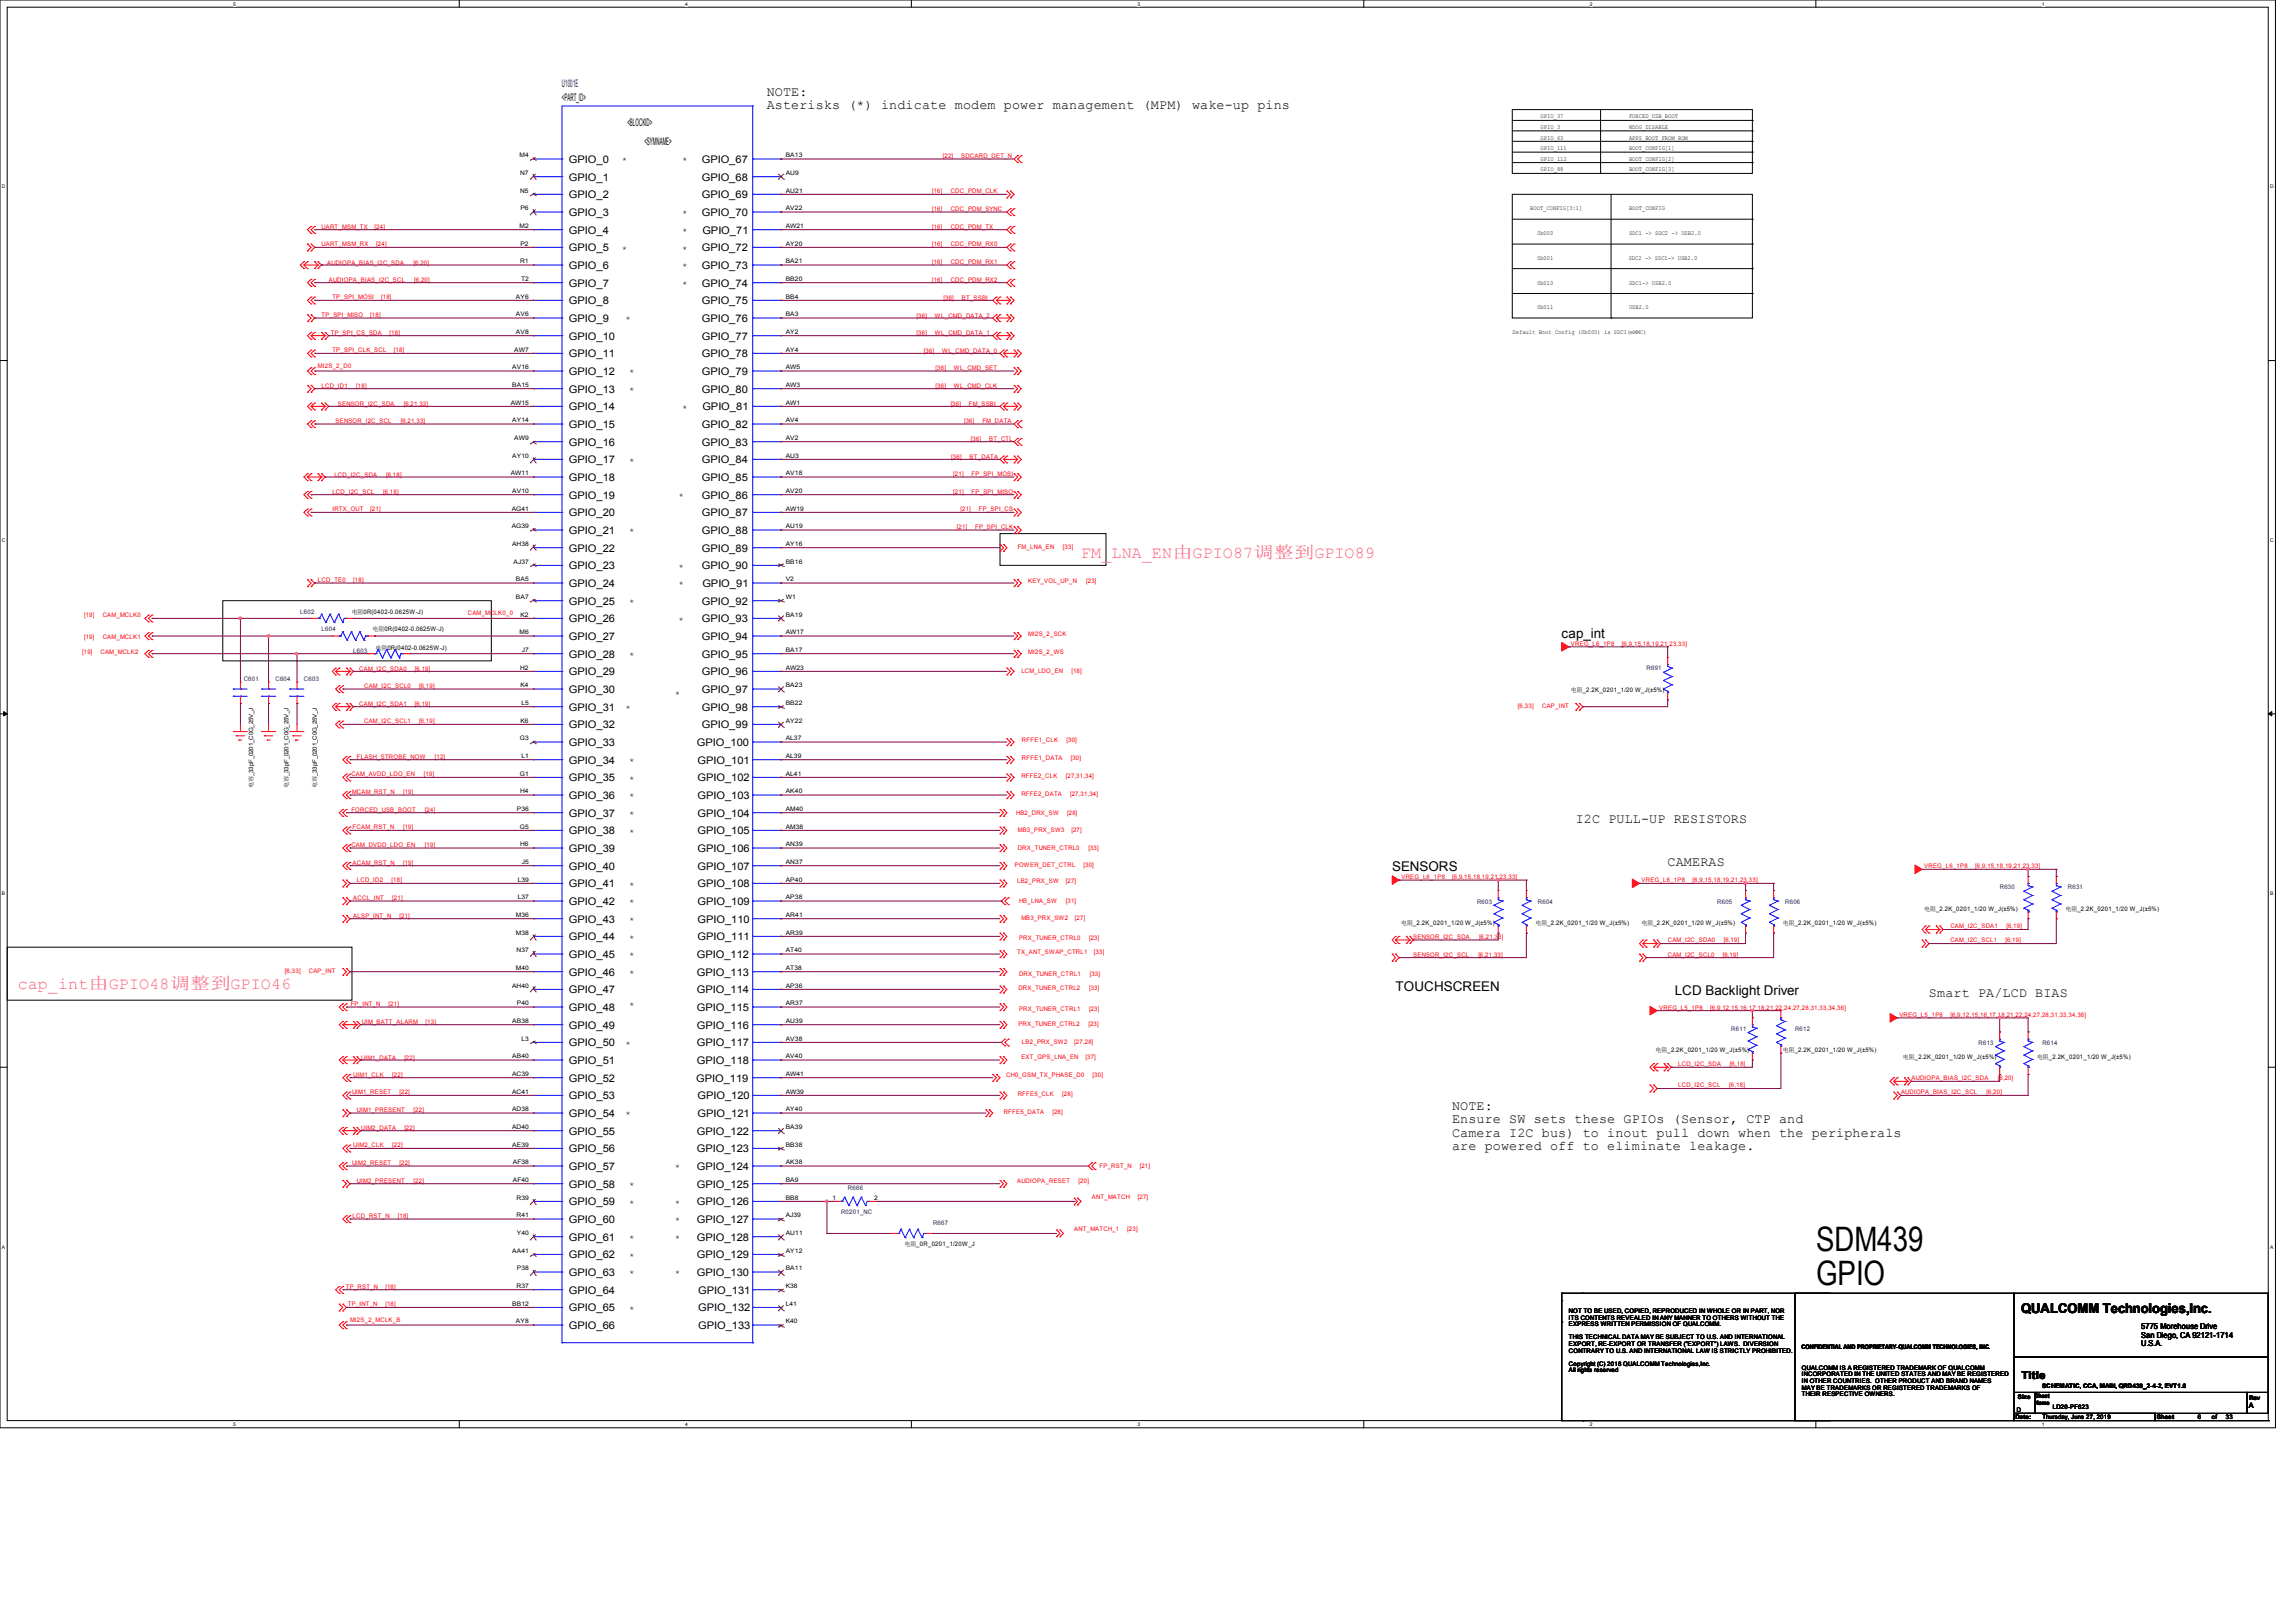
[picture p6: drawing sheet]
<svg xmlns="http://www.w3.org/2000/svg" width="297mm" height="210mm" viewBox="0 0 297 210" stroke-linecap="round" stroke-linejoin="round" font-family="sans-serif">
<defs><g id="words">
<g font-size="4.4">
<text x="235" y="161.9">SDM439</text>
<text x="235" y="166.3">GPIO</text>
</g>
<g font-size="2.2" fill="#f0f">
<text x="139.9" y="72.2">FM_LNA_EN由GPIO87调整到GPIO89</text>
<text x="2.3" y="128">cap_int由GPIO48调整到GPIO46</text>
</g>
<g font-size="1.7">
<text x="99.2" y="12.4">NOTE:</text>
<text x="99.2" y="14.1">Asterisks (*) indicate modem power management (MPM) wake-up pins</text>
<text x="202.1" y="82.5">cap_int</text>
<text x="203.9" y="106.6">I2C PULL-UP RESISTORS</text>
<text x="180.2" y="112.7">SENSORS</text>
<text x="215.8" y="112.1">CAMERAS</text>
<text x="180.6" y="128.3">TOUCHSCREEN</text>
<text x="216.7" y="128.7">LCD Backlight Driver</text>
<text x="249.6" y="129">Smart PA/LCD BIAS</text>
<text x="187.9" y="143.6">NOTE:</text>
<text x="187.9" y="145.3">Ensure SW sets these GPIOs (Sensor, CTP and</text>
<text x="187.9" y="147.1">Camera I2C bus) to inout pull down when the peripherals</text>
<text x="187.9" y="148.8">are powered off to eliminate leakage.</text>
<text x="261.5" y="169.9">QUALCOMM Technologies,Inc.</text>
</g>
<text font-size="1.4" fill="#000080" x="72.7" y="11.3">U1001E</text>
<g font-size="1.4">
<text x="72.7" y="13">&lt;PART_ID&gt;</text>
<text x="81.2" y="16.3">&lt;BLOCKID&gt;</text>
<text x="73.6" y="21.1">GPIO_0</text>
<text x="73.6" y="23.4">GPIO_1</text>
<text x="83.4" y="18.7">&lt;SYMNAME&gt;</text>
<text x="90.8" y="21.1">GPIO_67</text>
<text x="90.8" y="23.4">GPIO_68</text>
<text x="73.6" y="25.7">GPIO_2</text>
<text x="73.6" y="27.9">GPIO_3</text>
<text x="90.8" y="25.7">GPIO_69</text>
<text x="90.8" y="27.9">GPIO_70</text>
<text x="73.6" y="30.2">GPIO_4</text>
<text x="73.6" y="32.5">GPIO_5</text>
<text x="73.6" y="34.8">GPIO_6</text>
<text x="90.8" y="32.5">GPIO_72</text>
<text x="90.8" y="34.8">GPIO_73</text>
<text x="90.9" y="30.2">GPIO_71</text>
<text x="73.6" y="37.1">GPIO_7</text>
<text x="73.6" y="39.4">GPIO_8</text>
<text x="73.6" y="41.7">GPIO_9</text>
<text x="90.8" y="37.1">GPIO_74</text>
<text x="90.8" y="39.4">GPIO_75</text>
<text x="90.8" y="41.7">GPIO_76</text>
<text x="73.6" y="43.9">GPIO_10</text>
<text x="73.6" y="46.2">GPIO_11</text>
<text x="90.8" y="43.9">GPIO_77</text>
<text x="90.8" y="46.2">GPIO_78</text>
<text x="73.6" y="48.5">GPIO_12</text>
<text x="73.6" y="50.8">GPIO_13</text>
<text x="73.6" y="53.1">GPIO_14</text>
<text x="90.8" y="48.5">GPIO_79</text>
<text x="90.8" y="50.8">GPIO_80</text>
<text x="90.9" y="53.1">GPIO_81</text>
<text x="73.6" y="55.4">GPIO_15</text>
<text x="73.6" y="57.7">GPIO_16</text>
<text x="73.6" y="59.9">GPIO_17</text>
<text x="90.8" y="55.4">GPIO_82</text>
<text x="90.8" y="57.7">GPIO_83</text>
<text x="90.8" y="59.9">GPIO_84</text>
<text x="73.6" y="62.2">GPIO_18</text>
<text x="73.6" y="64.5">GPIO_19</text>
<text x="90.8" y="62.2">GPIO_85</text>
<text x="90.8" y="64.5">GPIO_86</text>
<text x="73.6" y="66.8">GPIO_20</text>
<text x="73.6" y="69.1">GPIO_21</text>
<text x="73.6" y="71.4">GPIO_22</text>
<text x="90.8" y="66.8">GPIO_87</text>
<text x="90.8" y="69.1">GPIO_88</text>
<text x="90.8" y="71.4">GPIO_89</text>
<text x="73.6" y="73.7">GPIO_23</text>
<text x="73.6" y="75.9">GPIO_24</text>
<text x="90.8" y="73.7">GPIO_90</text>
<text x="90.9" y="75.9">GPIO_91</text>
<text x="73.6" y="78.2">GPIO_25</text>
<text x="73.6" y="80.5">GPIO_26</text>
<text x="73.6" y="82.8">GPIO_27</text>
<text x="90.8" y="78.2">GPIO_92</text>
<text x="90.8" y="80.5">GPIO_93</text>
<text x="90.8" y="82.8">GPIO_94</text>
<text x="73.6" y="85.1">GPIO_28</text>
<text x="73.6" y="87.4">GPIO_29</text>
<text x="73.6" y="89.7">GPIO_30</text>
<text x="90.8" y="85.1">GPIO_95</text>
<text x="90.8" y="87.4">GPIO_96</text>
<text x="90.8" y="89.7">GPIO_97</text>
<text x="73.6" y="91.9">GPIO_31</text>
<text x="73.6" y="94.2">GPIO_32</text>
<text x="90.8" y="91.9">GPIO_98</text>
<text x="90.8" y="94.2">GPIO_99</text>
<text x="73.6" y="96.5">GPIO_33</text>
<text x="73.6" y="98.8">GPIO_34</text>
<text x="73.6" y="101.1">GPIO_35</text>
<text x="90.2" y="96.5">GPIO_100</text>
<text x="90.3" y="98.8">GPIO_101</text>
<text x="90.3" y="101.1">GPIO_102</text>
<text x="73.6" y="103.4">GPIO_36</text>
<text x="73.6" y="105.7">GPIO_37</text>
<text x="73.6" y="108">GPIO_38</text>
<text x="90.3" y="103.4">GPIO_103</text>
<text x="90.3" y="105.7">GPIO_104</text>
<text x="90.3" y="108">GPIO_105</text>
<text x="73.6" y="110.2">GPIO_39</text>
<text x="73.6" y="112.5">GPIO_40</text>
<text x="90.3" y="110.2">GPIO_106</text>
<text x="90.3" y="112.5">GPIO_107</text>
<text x="73.6" y="114.8">GPIO_41</text>
<text x="73.6" y="117.1">GPIO_42</text>
<text x="73.6" y="119.4">GPIO_43</text>
<text x="90.3" y="114.8">GPIO_108</text>
<text x="90.3" y="117.1">GPIO_109</text>
<text x="90.3" y="119.4">GPIO_110</text>
<text x="73.6" y="121.7">GPIO_44</text>
<text x="73.6" y="124">GPIO_45</text>
<text x="90.2" y="124">GPIO_112</text>
<text x="90.3" y="121.7">GPIO_111</text>
<text x="73.6" y="126.2">GPIO_46</text>
<text x="73.6" y="128.5">GPIO_47</text>
<text x="73.6" y="130.8">GPIO_48</text>
<text x="90.2" y="126.2">GPIO_113</text>
<text x="90.2" y="128.5">GPIO_114</text>
<text x="90.2" y="130.8">GPIO_115</text>
<text x="73.6" y="133.1">GPIO_49</text>
<text x="73.6" y="135.4">GPIO_50</text>
<text x="73.6" y="137.7">GPIO_51</text>
<text x="90.2" y="133.1">GPIO_116</text>
<text x="90.2" y="135.4">GPIO_117</text>
<text x="90.2" y="137.7">GPIO_118</text>
<text x="73.6" y="140">GPIO_52</text>
<text x="73.6" y="142.2">GPIO_53</text>
<text x="90.1" y="140">GPIO_119</text>
<text x="90.3" y="142.2">GPIO_120</text>
<text x="73.6" y="144.5">GPIO_54</text>
<text x="73.6" y="146.8">GPIO_55</text>
<text x="73.6" y="149.1">GPIO_56</text>
<text x="90.2" y="146.8">GPIO_122</text>
<text x="90.2" y="149.1">GPIO_123</text>
<text x="90.3" y="144.5">GPIO_121</text>
<text x="73.6" y="151.4">GPIO_57</text>
<text x="73.6" y="153.7">GPIO_58</text>
<text x="73.6" y="156">GPIO_59</text>
<text x="90.2" y="151.4">GPIO_124</text>
<text x="90.2" y="153.7">GPIO_125</text>
<text x="90.2" y="156">GPIO_126</text>
<text x="73.6" y="158.2">GPIO_60</text>
<text x="73.6" y="160.5">GPIO_61</text>
<text x="90.2" y="158.2">GPIO_127</text>
<text x="90.2" y="160.5">GPIO_128</text>
<text x="73.6" y="162.8">GPIO_62</text>
<text x="73.6" y="165.1">GPIO_63</text>
<text x="73.6" y="167.4">GPIO_64</text>
<text x="90.2" y="162.8">GPIO_129</text>
<text x="90.2" y="165.1">GPIO_130</text>
<text x="90.3" y="167.4">GPIO_131</text>
<text x="73.6" y="169.7">GPIO_65</text>
<text x="73.6" y="172">GPIO_66</text>
<text x="90.3" y="169.7">GPIO_132</text>
<text x="90.3" y="172">GPIO_133</text>
<text x="261.6" y="178.4">Title</text>
</g>
<g font-size="1.2">
<text x="80.5" y="21.1">*</text>
<text x="88.3" y="21.1">*</text>
<text x="88.3" y="28">*</text>
<text x="80.5" y="32.6">*</text>
<text x="88.3" y="30.3">*</text>
<text x="88.3" y="32.6">*</text>
<text x="88.3" y="34.8">*</text>
<text x="80.9" y="41.7">*</text>
<text x="88.3" y="37.1">*</text>
<text x="81.4" y="48.6">*</text>
<text x="81.4" y="50.8">*</text>
<text x="88.3" y="53.1">*</text>
<text x="81.4" y="60">*</text>
<text x="87.8" y="64.6">*</text>
<text x="81.4" y="69.1">*</text>
<text x="87.8" y="73.7">*</text>
<text x="87.8" y="76">*</text>
<text x="81.4" y="78.3">*</text>
<text x="87.8" y="80.6">*</text>
<text x="81.4" y="85.1">*</text>
<text x="80.9" y="92">*</text>
<text x="87.3" y="90.1">*</text>
<text x="81.4" y="98.8">*</text>
<text x="81.4" y="101.1">*</text>
<text x="81.4" y="103.4">*</text>
<text x="81.4" y="105.7">*</text>
<text x="81.4" y="108">*</text>
<text x="81.4" y="114.9">*</text>
<text x="81.4" y="117.1">*</text>
<text x="81.4" y="119.4">*</text>
<text x="81.4" y="121.7">*</text>
<text x="81.4" y="124">*</text>
<text x="81.4" y="126.3">*</text>
<text x="81.4" y="130.4">*</text>
<text x="80.9" y="135.4">*</text>
<text x="80.9" y="144.6">*</text>
<text x="81.4" y="153.7">*</text>
<text x="81.4" y="156">*</text>
<text x="87.3" y="151.4">*</text>
<text x="87.3" y="156">*</text>
<text x="81.4" y="160.6">*</text>
<text x="87.3" y="160.6">*</text>
<text x="87.3" y="158.3">*</text>
<text x="81.4" y="162.9">*</text>
<text x="81.4" y="165.1">*</text>
<text x="87.3" y="165.1">*</text>
<text x="81.4" y="169.7">*</text>
</g>
<g font-size="1.1">
<text x="277.1" y="172">5775 Morehouse Drive</text>
<text x="277.1" y="173.1">San Diego, CA 92121-1714</text>
<text x="277.1" y="174.2">U.S.A.</text>
</g>
<text font-size="1" x="291" y="182.2">A</text>
<g font-size=".8">
<text x="199.4" y="15.3">GPIO_37</text>
<text x="199.4" y="16.7">GPIO_3</text>
<text x="210.8" y="15.3">FORCED_USB_BOOT</text>
<text x="210.8" y="16.7">WDOG_DISABLE</text>
<text x="67.2" y="20.4">M4</text>
<text x="67.3" y="22.6">N7</text>
<text x="101.7" y="20.4">BA13</text>
<text x="101.7" y="22.6">AU9</text>
<text x="199.4" y="18.1">GPIO_63</text>
<text x="199.4" y="19.4">GPIO_111</text>
<text x="199.4" y="20.8">GPIO_112</text>
<text x="199.4" y="22.2">GPIO_88</text>
<text x="210.8" y="18.1">APPS_BOOT_FROM_ROM</text>
<text x="210.8" y="19.4">BOOT_CONFIG[1]</text>
<text x="210.8" y="20.8">BOOT_CONFIG[2]</text>
<text x="210.8" y="22.2">BOOT_CONFIG[3]</text>
<text x="67.2" y="29.5">M2</text>
<text x="67.3" y="24.9">N5</text>
<text x="67.4" y="27.2">P6</text>
<text x="101.7" y="24.9">AU21</text>
<text x="101.7" y="27.2">AV22</text>
<text x="101.7" y="29.5">AW21</text>
<text x="198" y="27.2">BOOT_CONFIG[3:1]</text>
<text x="210.8" y="27.2">BOOT_CONFIG</text>
<text x="67.3" y="34.1">R1</text>
<text x="67.4" y="31.8">P2</text>
<text x="101.7" y="31.8">AY20</text>
<text x="101.7" y="34.1">BA21</text>
<text x="198.9" y="30.4">0b000</text>
<text x="198.9" y="33.6">0b001</text>
<text x="210.8" y="33.6">SDC2 -&gt; SDC1-&gt; USB2.0</text>
<text x="210.8" y="30.4">SDC1 -&gt; SDC2 -&gt; USB2.0</text>
<text x="66.8" y="38.7">AY6</text>
<text x="66.8" y="40.9">AV6</text>
<text x="67.4" y="36.4">T2</text>
<text x="101.7" y="36.4">BB20</text>
<text x="101.7" y="38.7">BB4</text>
<text x="101.7" y="40.9">BA3</text>
<text x="198.9" y="36.8">0b010</text>
<text x="198.9" y="40">0b011</text>
<text x="210.8" y="36.8">SDC1-&gt; USB2.0</text>
<text x="210.8" y="40">USB2.0</text>
<text x="66.3" y="47.8">AV16</text>
<text x="66.6" y="45.5">AW7</text>
<text x="66.8" y="43.2">AV8</text>
<text x="101.7" y="43.2">AY2</text>
<text x="101.7" y="45.5">AY4</text>
<text x="101.7" y="47.8">AW5</text>
<text x="195.7" y="43.2">Default Boot Config (0b000) is SDC1(eMMC)</text>
<text x="66.1" y="52.4">AW15</text>
<text x="66.3" y="50.1">BA15</text>
<text x="101.7" y="50.1">AW3</text>
<text x="101.7" y="52.4">AW1</text>
<text x="66.3" y="54.7">AY14</text>
<text x="66.3" y="59.2">AY10</text>
<text x="66.6" y="56.9">AW9</text>
<text x="101.7" y="54.7">AV4</text>
<text x="101.7" y="56.9">AV2</text>
<text x="101.7" y="59.2">AU3</text>
<text x="66.1" y="61.5">AW11</text>
<text x="66.3" y="63.8">AV10</text>
<text x="101.7" y="61.5">AV18</text>
<text x="101.7" y="63.8">AV20</text>
<text x="66.2" y="66.1">AG41</text>
<text x="66.2" y="68.4">AG39</text>
<text x="66.3" y="70.7">AH38</text>
<text x="101.7" y="66.1">AW19</text>
<text x="101.7" y="68.4">AU19</text>
<text x="101.7" y="70.7">AY16</text>
<text x="66.5" y="72.9">AJ37</text>
<text x="66.8" y="75.2">BA5</text>
<text x="66.8" y="77.5">BA7</text>
<text x="101.7" y="72.9">BB16</text>
<text x="101.7" y="75.2">V2</text>
<text x="101.7" y="77.5">W1</text>
<text x="45.5" y="79.4">电阻0R(0402-0.0625W-J)</text>
<text x="48.2" y="81.7">电阻0R(0402-0.0625W-J)</text>
<text x="67.2" y="82.1">M6</text>
<text x="67.4" y="79.8">K2</text>
<text x="101.7" y="79.8">BA19</text>
<text x="101.7" y="82.1">AW17</text>
<text x="48.6" y="84.1">电阻0R(0402-0.0625W-J)</text>
<text x="67.3" y="86.7">H2</text>
<text x="67.4" y="88.9">K4</text>
<text x="67.5" y="84.4">J7</text>
<text x="101.7" y="84.4">BA17</text>
<text x="101.7" y="86.7">AW23</text>
<text x="101.7" y="88.9">BA23</text>
<text x="203.3" y="89.5">电阻_2.2K_0201_1/20 W_J(±5%)</text>
<text x="67.3" y="95.8">G3</text>
<text x="67.4" y="93.5">K6</text>
<text x="67.5" y="91.2">L5</text>
<text x="101.7" y="91.2">BB22</text>
<text x="101.7" y="93.5">AY22</text>
<text x="101.7" y="95.8">AL37</text>
<text x="32.8" y="101.9" transform="rotate(-90 32.8 101.9)">电容_33pF_0201_C0G_25V_J</text>
<text x="37.3" y="101.9" transform="rotate(-90 37.3 101.9)">电容_33pF_0201_C0G_25V_J</text>
<text x="41" y="101.9" transform="rotate(-90 41 101.9)">电容_33pF_0201_C0G_25V_J</text>
<text x="67.3" y="100.4">G1</text>
<text x="67.5" y="98.1">L1</text>
<text x="101.7" y="98.1">AL39</text>
<text x="101.7" y="100.4">AL41</text>
<text x="66.9" y="104.9">P36</text>
<text x="67.3" y="107.2">G5</text>
<text x="67.3" y="102.7">H4</text>
<text x="101.7" y="102.7">AK40</text>
<text x="101.7" y="104.9">AM40</text>
<text x="101.7" y="107.2">AM38</text>
<text x="67.3" y="109.5">H6</text>
<text x="67.5" y="111.8">J5</text>
<text x="101.7" y="109.5">AN39</text>
<text x="101.7" y="111.8">AN37</text>
<text x="66.8" y="118.7">M36</text>
<text x="67" y="114.1">L39</text>
<text x="67" y="116.4">L37</text>
<text x="101.7" y="114.1">AP40</text>
<text x="101.7" y="116.4">AP38</text>
<text x="101.7" y="118.7">AR41</text>
<text x="181.3" y="119.6">电阻_2.2K_0201_1/20 W_J(±5%)</text>
<text x="198.7" y="119.6">电阻_2.2K_0201_1/20 W_J(±5%)</text>
<text x="212.4" y="119.6">电阻_2.2K_0201_1/20 W_J(±5%)</text>
<text x="230.7" y="119.6">电阻_2.2K_0201_1/20 W_J(±5%)</text>
<text x="249" y="117.8">电阻_2.2K_0201_1/20 W_J(±5%)</text>
<text x="267.3" y="117.8">电阻_2.2K_0201_1/20 W_J(±5%)</text>
<text x="66.8" y="120.9">M38</text>
<text x="66.8" y="125.5">M40</text>
<text x="66.9" y="123.2">N37</text>
<text x="101.7" y="120.9">AR39</text>
<text x="101.7" y="123.2">AT40</text>
<text x="101.7" y="125.5">AT38</text>
<text x="66.3" y="127.8">AH40</text>
<text x="66.9" y="130.1">P40</text>
<text x="101.7" y="127.8">AP36</text>
<text x="101.7" y="130.1">AR37</text>
<text x="66.3" y="132.4">AB38</text>
<text x="66.3" y="136.9">AB40</text>
<text x="67.5" y="134.7">L3</text>
<text x="101.7" y="132.4">AU39</text>
<text x="101.7" y="134.7">AV38</text>
<text x="101.7" y="136.9">AV40</text>
<text x="214.3" y="136.1">电阻_2.2K_0201_1/20 W_J(±5%)</text>
<text x="230.7" y="136.1">电阻_2.2K_0201_1/20 W_J(±5%)</text>
<text x="246.3" y="137">电阻_2.2K_0201_1/20 W_J(±5%)</text>
<text x="263.6" y="137">电阻_2.2K_0201_1/20 W_J(±5%)</text>
<text x="66.3" y="139.2">AC39</text>
<text x="66.3" y="141.5">AC41</text>
<text x="66.3" y="143.8">AD38</text>
<text x="101.7" y="139.2">AW41</text>
<text x="101.7" y="141.5">AW39</text>
<text x="101.7" y="143.8">AY40</text>
<text x="66.3" y="146.1">AD40</text>
<text x="66.3" y="148.4">AE39</text>
<text x="101.7" y="146.1">BA39</text>
<text x="101.7" y="148.4">BB38</text>
<text x="66.4" y="150.7">AF38</text>
<text x="66.4" y="153">AF40</text>
<text x="66.9" y="155.2">R39</text>
<text x="101.7" y="150.7">AK38</text>
<text x="101.7" y="153">BA9</text>
<text x="101.7" y="155.2">BB8</text>
<text x="107.8" y="155.2">1</text>
<text x="113.1" y="155.2">2</text>
<text x="66.9" y="157.5">R41</text>
<text x="66.9" y="159.8">Y40</text>
<text x="101.7" y="157.5">AJ39</text>
<text x="101.7" y="159.8">AU11</text>
<text x="117.1" y="161.2">电阻_0R_0201_1/20W_J</text>
<text x="66.3" y="162.1">AA41</text>
<text x="66.9" y="166.7">R37</text>
<text x="66.9" y="164.4">P38</text>
<text x="101.7" y="162.1">AY12</text>
<text x="101.7" y="164.4">BA11</text>
<text x="101.7" y="166.7">K38</text>
<text x="66.3" y="169">BB12</text>
<text x="66.8" y="171.2">AY8</text>
<text x="101.7" y="169">L41</text>
<text x="101.7" y="171.2">K40</text>
<text x="203" y="169.9">NOT TO BE USED, COPIED, REPRODUCED IN WHOLE OR IN PART, NOR</text>
<text x="203" y="170.8">ITS CONTENTS REVEALED IN ANY MANNER TO OTHERS WITHOUT THE</text>
<text x="203" y="171.6">EXPRESS WRITTEN PERMISSION OF QUALCOMM.</text>
<text x="203" y="173.3">THIS TECHNICAL DATA MAY BE SUBJECT TO U.S. AND INTERNATIONAL</text>
<text x="203" y="174.2">EXPORT, RE-EXPORT OR TRANSFER (&quot;EXPORT&quot;) LAWS. DIVERSION</text>
<text x="203" y="175">CONTRARY TO U.S. AND INTERNATIONAL LAW IS STRICTLY PROHIBITED.</text>
<text x="203" y="176.7">Copyright (C) 2018 QUALCOMM Technologies,Inc.</text>
<text x="203" y="177.5">All rights reserved</text>
<text x="233.1" y="174.5">CONFIDENTIAL AND PROPRIETARY-QUALCOMM TECHNOLOGIES, INC.</text>
<text x="233.2" y="177.2">QUALCOMM IS A REGISTERED TRADEMARK OF QUALCOMM</text>
<text x="233.2" y="178.1">INCORPORATED IN THE UNITED STATES AND MAY BE REGISTERED</text>
<text x="233.2" y="178.9">IN OTHER COUNTRIES. OTHER PRODUCT AND BRAND NAMES</text>
<text x="233.2" y="179.8">MAY BE TRADEMARKS OR REGISTERED TRADEMARKS OF</text>
<text x="264.3" y="179.5">SCHEMATIC, CCA, MAIN, QRD439_2-4-2, EVT1.0</text>
<text x="233.2" y="180.6">THEIR RESPECTIVE OWNERS.</text>
<text x="260.8" y="183.6">Date:</text>
<text x="261" y="182.8">D</text>
<text x="261.1" y="181">Size Sheet</text>
<text x="263.3" y="181.8">Name</text>
<text x="264.3" y="183.6">Thursday, June 27, 2019</text>
<text x="265.7" y="182.3">LD20-PF623</text>
<text x="279.1" y="183.6">Sheet</text>
<text x="284.4" y="183.6">6</text>
<text x="286.2" y="183.6">of</text>
<text x="288.1" y="183.6">33</text>
<text x="291.1" y="181.1">Rev</text>
</g>
<g font-size=".8" fill="#f00">
<text x="122" y="20.4">[22]</text>
<text x="124.4" y="20.4">SDCARD_DET_N</text>
<text x="41.6" y="29.6">UART_MSM_TX</text>
<text x="48.5" y="29.6">[24]</text>
<text x="120.6" y="27.3">[16]</text>
<text x="120.6" y="25">[16]</text>
<text x="120.6" y="29.6">[16]</text>
<text x="123" y="27.3">CDC_PDM_SYNC</text>
<text x="123" y="25">CDC_PDM_CLK</text>
<text x="123" y="29.6">CDC_PDM_TX</text>
<text x="41.6" y="31.9">UART_MSM_RX</text>
<text x="42.3" y="34.2">AUDIOPA_BIAS_I2C_SDA</text>
<text x="48.7" y="31.9">[24]</text>
<text x="53.5" y="34.2">[6,20]</text>
<text x="120.6" y="34.2">[16]</text>
<text x="120.6" y="31.9">[16]</text>
<text x="123" y="34.2">CDC_PDM_RX1</text>
<text x="123" y="31.9">CDC_PDM_RX0</text>
<text x="41.6" y="41">TP_SPI_MISO</text>
<text x="42.5" y="36.4">AUDIOPA_BIAS_I2C_SCL</text>
<text x="43" y="38.7">TP_SPI_MOSI</text>
<text x="47.9" y="41">[18]</text>
<text x="49.3" y="38.7">[18]</text>
<text x="53.6" y="36.4">[6,20]</text>
<text x="118.6" y="41.1">[36]</text>
<text x="120.6" y="36.4">[16]</text>
<text x="121" y="41.1">WL_CMD_DATA_2</text>
<text x="122.1" y="38.8">[36]</text>
<text x="123" y="36.4">CDC_PDM_RX2</text>
<text x="124.5" y="38.8">BT_SSBI</text>
<text x="41.2" y="47.6">MI2S_2_D0</text>
<text x="42.8" y="43.4">TP_SPI_CS_SDA</text>
<text x="43" y="45.6">TP_SPI_CLK_SCL</text>
<text x="50.4" y="43.4">[18]</text>
<text x="51" y="45.6">[18]</text>
<text x="118.6" y="43.4">[36]</text>
<text x="119.6" y="45.7">[36]</text>
<text x="121" y="43.4">WL_CMD_DATA_1</text>
<text x="121.1" y="47.9">[36]</text>
<text x="121.9" y="45.7">WL_CMD_DATA_0</text>
<text x="123.5" y="47.9">WL_CMD_SET</text>
<text x="41.6" y="50.2">LCD_ID1</text>
<text x="43.7" y="52.5">SENSOR_I2C_SDA</text>
<text x="46.1" y="50.2">[18]</text>
<text x="52.2" y="52.5">[6,21,33]</text>
<text x="121.1" y="50.2">[36]</text>
<text x="123" y="52.5">[36]</text>
<text x="123.5" y="50.2">WL_CMD_CLK</text>
<text x="125.4" y="52.5">FM_SSBI</text>
<text x="43.4" y="54.7">SENSOR_I2C_SCL</text>
<text x="51.9" y="54.7">[6,21,33]</text>
<text x="123.1" y="59.4">[36]</text>
<text x="124.8" y="54.7">[36]</text>
<text x="125.5" y="59.4">BT_DATA</text>
<text x="125.7" y="57">[36]</text>
<text x="127.1" y="54.7">FM_DATA</text>
<text x="128" y="57">BT_CTL</text>
<text x="43" y="63.9">LCD_I2C_SCL</text>
<text x="43.3" y="61.7">LCD_I2C_SDA</text>
<text x="49.6" y="63.9">[6,18]</text>
<text x="50" y="61.7">[6,18]</text>
<text x="123.4" y="61.6">[21]</text>
<text x="123.4" y="63.9">[21]</text>
<text x="125.7" y="61.6">FP_SPI_MOSI</text>
<text x="125.7" y="63.9">FP_SPI_MISO</text>
<text x="43" y="66.2">IRTX_OUT</text>
<text x="47.9" y="66.2">[21]</text>
<text x="123.8" y="68.5">[21]</text>
<text x="124.3" y="66.2">[21]</text>
<text x="126.2" y="68.5">FP_SPI_CLK</text>
<text x="126.7" y="66.2">FP_SPI_CS</text>
<text x="131.7" y="71.1">FM_LNA_EN</text>
<text x="137.5" y="71.1">[33]</text>
<text x="41.2" y="75.3">LCD_TE0</text>
<text x="45.7" y="75.3">[18]</text>
<text x="133.1" y="75.5">KEY_VOL_UP_N</text>
<text x="140.6" y="75.5">[23]</text>
<text x="10.9" y="79.9">[19]</text>
<text x="10.9" y="82.6">[19]</text>
<text x="13.3" y="79.9">CAM_MCLK0</text>
<text x="13.3" y="82.6">CAM_MCLK1</text>
<text x="60.5" y="79.6">CAM_MCLK0_0</text>
<text x="133.1" y="82.3">MI2S_2_SCK</text>
<text x="203.3" y="83.5">VREG_L6_1P8</text>
<text x="209.9" y="83.5">[6,9,15,18,19,21,23,33]</text>
<text x="10.6" y="84.6">[19]</text>
<text x="13" y="84.6">CAM_MCLK2</text>
<text x="46.5" y="86.8">CAM_I2C_SDA0</text>
<text x="47.1" y="89">CAM_I2C_SCL0</text>
<text x="53.7" y="86.8">[6,19]</text>
<text x="54.2" y="89">[6,19]</text>
<text x="132.2" y="87.1">LCM_LDO_EN</text>
<text x="133.1" y="84.6">MI2S_2_WS</text>
<text x="138.7" y="87.1">[18]</text>
<text x="46.5" y="91.4">CAM_I2C_SDA1</text>
<text x="47.1" y="93.6">CAM_I2C_SCL1</text>
<text x="53.7" y="91.4">[6,19]</text>
<text x="54.2" y="93.6">[6,19]</text>
<text x="196.4" y="91.6">[6,33]</text>
<text x="199.6" y="91.6">CAP_INT</text>
<text x="45.5" y="100.5">CAM_AVDD_LDO_EN</text>
<text x="46.2" y="98.2">FLASH_STROBE_NOW</text>
<text x="54.9" y="100.5">[19]</text>
<text x="56.3" y="98.2">[12]</text>
<text x="132.2" y="100.7">RFFE2_CLK</text>
<text x="132.3" y="96.1">RFFE1_CLK</text>
<text x="132.3" y="98.3">RFFE1_DATA</text>
<text x="137.9" y="100.7">[27,31,34]</text>
<text x="138" y="96.1">[30]</text>
<text x="138.6" y="98.3">[30]</text>
<text x="45.5" y="105">FORCED_USB_BOOT</text>
<text x="45.6" y="102.7">MCAM_RST_N</text>
<text x="45.6" y="107.3">FCAM_RST_N</text>
<text x="52.2" y="102.7">[19]</text>
<text x="52.2" y="107.3">[19]</text>
<text x="55" y="105">[24]</text>
<text x="131.5" y="105.5">HB2_DRX_SW</text>
<text x="131.7" y="107.7">MB3_PRX_SW3</text>
<text x="132.2" y="103">RFFE2_DATA</text>
<text x="138.1" y="105.5">[28]</text>
<text x="138.5" y="103">[27,31,34]</text>
<text x="138.7" y="107.7">[27]</text>
<text x="45.5" y="109.6">CAM_DVDD_LDO_EN</text>
<text x="45.6" y="111.9">ACAM_RST_N</text>
<text x="52.2" y="111.9">[19]</text>
<text x="55" y="109.6">[19]</text>
<text x="131.3" y="112.1">POWER_DET_CTRL</text>
<text x="131.7" y="109.9">DRX_TUNER_CTRL0</text>
<text x="140.2" y="112.1">[30]</text>
<text x="140.9" y="109.9">[33]</text>
<text x="181.4" y="113.7">VREG_L6_1P8</text>
<text x="187.9" y="113.7">[6,9,15,18,19,21,23,33]</text>
<text x="249" y="112.4">VREG_L6_1P8</text>
<text x="255.6" y="112.4">[6,9,15,18,19,21,23,33]</text>
<text x="45.7" y="116.5">ACCL_INT</text>
<text x="45.7" y="118.7">ALSP_INT_N</text>
<text x="46.2" y="114.2">LCD_ID2</text>
<text x="50.7" y="114.2">[18]</text>
<text x="50.8" y="116.5">[21]</text>
<text x="51.7" y="118.7">[21]</text>
<text x="131.6" y="114.3">LB2_PRX_SW</text>
<text x="131.9" y="116.8">HB_LNA_SW</text>
<text x="132.2" y="119.1">MB3_PRX_SW2</text>
<text x="137.9" y="114.3">[27]</text>
<text x="137.9" y="116.8">[31]</text>
<text x="139.1" y="119.1">[27]</text>
<text x="212.4" y="114.2">VREG_L6_1P8</text>
<text x="219" y="114.2">[6,9,15,18,19,21,23,33]</text>
<text x="36.9" y="125.9">[6,33]</text>
<text x="40" y="125.9">CAP_INT</text>
<text x="131.6" y="123.5">TX_ANT_SWAP_CTRL1</text>
<text x="131.9" y="121.7">PRX_TUNER_CTRL0</text>
<text x="140.9" y="121.7">[23]</text>
<text x="141.6" y="123.5">[33]</text>
<text x="182.9" y="121.5">SENSOR_I2C_SDA</text>
<text x="182.9" y="123.8">SENSOR_I2C_SCL</text>
<text x="191.3" y="123.8">[6,21,33]</text>
<text x="191.4" y="121.5">[6,21,33]</text>
<text x="215.8" y="121.9">CAM_I2C_SDA0</text>
<text x="215.8" y="123.8">CAM_I2C_SCL0</text>
<text x="222.9" y="123.8">[6,19]</text>
<text x="223.1" y="121.9">[6,19]</text>
<text x="252.4" y="120.1">CAM_I2C_SDA1</text>
<text x="252.4" y="121.9">CAM_I2C_SCL1</text>
<text x="259.5" y="121.9">[6,19]</text>
<text x="259.6" y="120.1">[6,19]</text>
<text x="45.4" y="130.2">FP_INT_N</text>
<text x="50.3" y="130.2">[21]</text>
<text x="131.8" y="128.1">DRX_TUNER_CTRL2</text>
<text x="131.9" y="126.2">DRX_TUNER_CTRL1</text>
<text x="131.9" y="130.8">PRX_TUNER_CTRL1</text>
<text x="140.9" y="128.1">[33]</text>
<text x="140.9" y="130.8">[23]</text>
<text x="141" y="126.2">[33]</text>
<text x="214.7" y="130.6">VREG_L5_1P8</text>
<text x="221.3" y="130.6">[6,9,12,15,16,17,18,21,22,24,27,28,31,33,34,36]</text>
<text x="245.8" y="131.5">VREG_L5_1P8</text>
<text x="252.4" y="131.5">[6,9,12,15,16,17,18,21,22,24,27,28,31,33,34,36]</text>
<text x="46.7" y="137.1">UIM1_DATA</text>
<text x="46.8" y="132.5">UIM_BATT_ALARM</text>
<text x="52.3" y="137.1">[22]</text>
<text x="55.1" y="132.5">[13]</text>
<text x="131.8" y="132.7">PRX_TUNER_CTRL2</text>
<text x="132.2" y="137">EXT_GPS_LNA_EN</text>
<text x="132.3" y="135.1">LB2_PRX_SW2</text>
<text x="139" y="135.1">[27,28]</text>
<text x="140.5" y="137">[37]</text>
<text x="140.9" y="132.7">[23]</text>
<text x="217.2" y="137.9">LCD_I2C_SDA</text>
<text x="223.9" y="137.9">[6,18]</text>
<text x="45.6" y="141.6">UIM1_RESET</text>
<text x="45.7" y="139.3">UIM1_CLK</text>
<text x="46.2" y="143.9">UIM1_PRESENT</text>
<text x="50.8" y="139.3">[22]</text>
<text x="51.7" y="141.6">[22]</text>
<text x="53.5" y="143.9">[22]</text>
<text x="130.2" y="139.4">CH0_GSM_TX_PHASE_D0</text>
<text x="131.7" y="141.9">RFFE5_CLK</text>
<text x="137.5" y="141.9">[28]</text>
<text x="141.4" y="139.4">[30]</text>
<text x="217.2" y="140.7">LCD_I2C_SCL</text>
<text x="223.8" y="140.7">[6,18]</text>
<text x="246" y="141.6">AUDIOPA_BIAS_I2C_SCL</text>
<text x="247.4" y="139.8">AUDIOPA_BIAS_I2C_SDA</text>
<text x="257.1" y="141.6">[6,20]</text>
<text x="258.5" y="139.8">[6,20]</text>
<text x="45.7" y="148.5">UIM2_CLK</text>
<text x="46.7" y="146.3">UIM2_DATA</text>
<text x="50.8" y="148.5">[22]</text>
<text x="52.3" y="146.3">[22]</text>
<text x="129.9" y="144.1">RFFE5_DATA</text>
<text x="136.2" y="144.1">[28]</text>
<text x="45.6" y="150.7">UIM2_RESET</text>
<text x="46.2" y="153">UIM2_PRESENT</text>
<text x="51.7" y="150.7">[22]</text>
<text x="53.5" y="153">[22]</text>
<text x="131.6" y="153.1">AUDIOPA_RESET</text>
<text x="139.6" y="153.1">[20]</text>
<text x="141.3" y="155.1">ANT_MATCH</text>
<text x="142.3" y="151.1">FP_RST_N</text>
<text x="147.2" y="155.1">[27]</text>
<text x="147.5" y="151.1">[21]</text>
<text x="45.6" y="157.6">LCD_RST_N</text>
<text x="51.5" y="157.6">[18]</text>
<text x="139" y="159.3">ANT_MATCH_1</text>
<text x="145.9" y="159.3">[23]</text>
<text x="44.7" y="166.8">TP_RST_N</text>
<text x="49.9" y="166.8">[18]</text>
<text x="45" y="169">TP_INT_N</text>
<text x="45.3" y="171">MI2S_2_MCLK_B</text>
<text x="49.9" y="169">[18]</text>
</g>
<g font-size=".8" fill="#000080">
<text x="38.9" y="79.4">L602</text>
<text x="41.6" y="81.7">L604</text>
<text x="31.5" y="88.1">C601</text>
<text x="35.6" y="88.1">C604</text>
<text x="39.3" y="88.1">C603</text>
<text x="45.7" y="84.5">L603</text>
<text x="213.1" y="86.7">R691</text>
<text x="191.1" y="116.9">R603</text>
<text x="199" y="116.9">R604</text>
<text x="222.2" y="116.9">R605</text>
<text x="231" y="116.9">R606</text>
<text x="258.8" y="115.1">R630</text>
<text x="267.6" y="115.1">R631</text>
<text x="224" y="133.4">R611</text>
<text x="232.3" y="133.4">R612</text>
<text x="256" y="135.2">R613</text>
<text x="264.3" y="135.2">R614</text>
<text x="109.7" y="153.9">R666</text>
<text x="108.8" y="157.1">R0201_NC</text>
<text x="120.7" y="158.5">R667</text>
</g>
<g font-size=".6">
<text x="30.2" y=".7">5</text>
<text x="88.7" y=".7">4</text>
<text x="147.2" y=".7">3</text>
<text x="205.7" y=".7">2</text>
<text x="264.2" y=".7">1</text>
<text x=".3" y="24.4">D</text>
<text x="293.8" y="24.4">D</text>
<text x=".3" y="70.1">C</text>
<text x="293.8" y="70.1">C</text>
<text x=".3" y="115.8">B</text>
<text x="293.8" y="115.8">B</text>
<text x=".3" y="161.5">A</text>
<text x="293.8" y="161.5">A</text>
<text x="30.2" y="184.5">5</text>
<text x="88.7" y="184.5">4</text>
<text x="147.2" y="184.5">3</text>
<text x="205.7" y="184.5">2</text>
<text x="264.2" y="184.5">1</text>
</g>
</g></defs>
<path d="M0 0h294.5v184.7h-294.5zM.9 .9h292.6v182.9h-292.6z" fill="none" stroke="#000" stroke-width=".13"/>
<g fill="#fff">
<path d="M30.2 .1h.3v.7h-.3z"/>
<path d="M30.2 183.9h.3v.8h-.3z"/>
</g>
<path d="M59.4 0v.9M59.4 183.8v.9" fill="none" stroke="#000" stroke-width=".13"/>
<g fill="#fff">
<path d="M88.7 .1h.3v.7h-.3z"/>
<path d="M88.7 183.9h.3v.8h-.3z"/>
</g>
<path d="M117.9 0v.9M117.9 183.8v.9" fill="none" stroke="#000" stroke-width=".13"/>
<g fill="#fff">
<path d="M147.2 .1h.3v.7h-.3z"/>
<path d="M147.2 183.9h.3v.8h-.3z"/>
</g>
<path d="M176.5 0v.9M176.5 183.8v.9" fill="none" stroke="#000" stroke-width=".13"/>
<g fill="#fff">
<path d="M205.7 .1h.4v.7h-.4z"/>
<path d="M205.7 183.9h.4v.8h-.4z"/>
</g>
<path d="M235 0v.9M235 183.8v.9" fill="none" stroke="#000" stroke-width=".13"/>
<g fill="#fff">
<path d="M264.2 .1h.4v.7h-.4z"/>
<path d="M264.2 183.9h.4v.8h-.4z"/>
<path d="M.3 23.8h.4v.7h-.4z"/>
<path d="M293.8 23.8h.5v.7h-.5z"/>
<path d="M.3 69.5h.4v.7h-.4z"/>
<path d="M293.8 69.5h.5v.7h-.5z"/>
</g>
<path d="M0 46.7h.9M293.5 46.7h1" fill="none" stroke="#000" stroke-width=".13"/>
<g fill="#fff">
<path d="M.3 115.2h.4v.8h-.4z"/>
<path d="M293.8 115.2h.4v.8h-.4z"/>
</g>
<path d="M0 92.4h.9M293.5 92.4h1" fill="none" stroke="#000" stroke-width=".13"/>
<path d="M.5 92.1l.4 .3-.4 .2zM293.5 92.4l.5-.3v.5z" fill="#000" stroke="#000" stroke-width=".13"/>
<g fill="#fff">
<path d="M.3 161h.3v.7h-.3z"/>
<path d="M293.8 161h.4v.7h-.4z"/>
</g>
<g fill="none" stroke="#000" stroke-width=".13">
<path d="M195.7 14.2h31.1v8.2h-31.1zM195.7 16.9h31.1M195.7 15.6h31.1M195.7 18.3h31.1M195.7 19.7h31.1M207.1 14.2v8.2M226.8 16.9h.1M226.8 15.6h.1M226.8 18.3h.1M226.8 19.7h.1M195.7 25.1h31.1v16h-31.1zM195.7 34.8h31.1"/>
<path d="M195.7 28.4h31.1M195.7 31.6h31.1M195.7 38h31.1M195.7 21h31.1M207.1 22.4h.1M208.5 25.1v16M226.8 34.8h.1M226.8 28.4h.1M226.8 31.6h.1M226.8 38h.1M226.8 21h.1M208.5 41.1h.1"/>
<path d="M28.8 77.7h34.8v7.8h-34.8zM129.4 69h13.7v4.2h-13.7zM0 138.1h.9M.9 122.6h44.7v6.8h-44.7zM293.5 138.1h1M202.1 171h.1M202.1 167.3h.1M202.1 168.3h.1M202.1 167.3h34.8M202.1 167.3v16.5M204.9 167.3h.1M232.3 167.3h28.3v16.5h-28.3z"/>
<path d="M260.6 167.3h32.9v8.3h-32.9zM260.6 175.6h32.9v4.6h-32.9zM202.1 183.8h.1M202.1 183.8h34.8M204.9 183.8h.1M260.6 180.2h2.8v2.7h-2.8zM260.6 182.9h18.3v.9h-18.3zM263.4 180.2h27.4v2.7h-27.4zM278.9 183.8h14.6M290.8 180.2h2.7v2.7h-2.7zM293.5 183.8h.1"/>
</g>
<g fill="none" stroke="#f00" stroke-width=".13">
<path d="M39.3 33.9h.1M39.3 34.8h.1M39.3 33.9l-.4 .4 .4 .5M39.3 34.3l.5 .5M39.3 34.3h1.8M39.8 31.6h.1M39.8 32.5h.1M39.8 33.9h.1M39.8 34.8h.1M39.8 31.6l.5 .4-.5 .5M39.8 33.9l-.5 .4M40.3 32.5h.1"/>
<path d="M40.3 31.6h.1M40.3 29.3h.1M40.3 30.2h.1M40.3 36.2h.1M40.3 37h.1M40.3 38.4h.1M40.3 39.3h.1M40.3 31.6l.4 .4-.4 .5M40.3 29.3l-.5 .4 .5 .5M40.3 36.2l-.5 .4 .5 .4M40.3 38.4l-.5 .5 .5 .4M40.7 29.3h.1"/>
<path d="M40.7 30.2h.1M40.7 33.9h.1M40.7 34.8h.1M40.7 36.2h.1M40.7 37h.1M40.7 38.4h.1M40.7 39.3h.1M40.7 29.3l-.4 .4 .4 .5M40.7 33.9l.4 .4M40.7 36.2l-.4 .4 .4 .4M40.7 38.4l-.4 .5 .4 .4M41.1 34.8h.1"/>
<path d="M41.1 33.9h.1M41.1 34.3h.1M41.1 33.9l.5 .4-.5 .5M41.1 34.3l-.4 .5M69 20.6h.1M69 22.9h.1M69 25.1h.1M69 27.4h.1M69 29.7h.1M69 32h.1M69 34.3h.1M69 36.6h.1"/>
<path d="M69 38.9h.1M101 20.6h.1M101 22.9h.1M101 25.1h.1M101 27.4h.1M101 29.7h.1M101 32h.1M101 34.3h.1M101 36.6h.1M101 38.9h.1M128.9 39.3h.1M128.9 38.4h.1"/>
<path d="M128.9 38.9h.1M128.9 38.4l-.4 .5 .4 .4M128.9 38.9l.5 .4M128.9 38.9h1.9M129.4 38.4h.1M129.4 39.3h.1M129.4 38.4l-.5 .5M130.3 24.7h.1M130.3 25.6h.1M130.3 38.4h.1M130.3 39.3h.1M130.3 24.7l.5 .4-.5 .5"/>
<path d="M130.3 38.4l.5 .5M130.8 27.9h.1M130.8 27h.1M130.8 24.7h.1M130.8 25.6h.1M130.8 30.2h.1M130.8 29.3h.1M130.8 34.8h.1M130.8 33.9h.1M130.8 32.5h.1M130.8 31.6h.1M130.8 37h.1"/>
<path d="M130.8 36.2h.1M130.8 38.4h.1M130.8 39.3h.1M130.8 27l-.5 .4 .5 .5M130.8 24.7l.4 .4-.4 .5M130.8 29.3l-.5 .4 .5 .5M130.8 33.9l-.5 .4 .5 .5M130.8 31.6l-.5 .4 .5 .5M130.8 36.2l-.5 .4 .5 .4M130.8 38.4l.4 .5-.4 .4M130.8 38.9l-.5 .4M131.2 27h.1"/>
<path d="M131.2 27.9h.1M131.2 29.3h.1M131.2 30.2h.1M131.2 33.9h.1M131.2 34.8h.1M131.2 31.6h.1M131.2 32.5h.1M131.2 36.2h.1M131.2 37h.1M131.2 27l-.4 .4 .4 .5M131.2 29.3l-.4 .4 .4 .5M131.2 33.9l-.4 .4 .4 .5"/>
<path d="M131.2 31.6l-.4 .4 .4 .5M131.2 36.2l-.4 .4 .4 .4M131.7 21h.1M131.7 20.2h.1M131.7 20.2l-.5 .4 .5 .4M132.2 20.2h.1M132.2 21h.1M132.2 20.2l-.5 .4 .5 .4M39.8 49.9h.1M39.8 50.8h.1M39.8 40.7h.1M39.8 41.6h.1"/>
<path d="M39.8 49.9l.5 .4-.5 .5M39.8 40.7l.5 .4-.5 .5M40.3 43h.1M40.3 43.9h.1M40.3 45.3h.1M40.3 46.2h.1M40.3 52.2h.1M40.3 53h.1M40.3 54.4h.1M40.3 55.3h.1M40.3 50.8h.1M40.3 49.9h.1"/>
<path d="M40.3 41.6h.1M40.3 40.7h.1M40.3 47.6h.1M40.3 48.5h.1M40.3 43l-.5 .4 .5 .5M40.3 43.4l.4 .5M40.3 43.4h1.8M40.3 45.3l-.5 .4 .5 .5M40.3 52.2l-.5 .4 .5 .4M40.3 52.6l.4 .4M40.3 52.6h1.8M40.3 54.4l-.5 .5 .5 .4"/>
<path d="M40.3 49.9l.4 .4-.4 .5M40.3 40.7l.4 .4-.4 .5M40.3 47.6l-.5 .4 .5 .5M40.7 43h.1M40.7 43.9h.1M40.7 45.3h.1M40.7 46.2h.1M40.7 52.2h.1M40.7 53h.1M40.7 54.4h.1M40.7 55.3h.1M40.7 47.6h.1"/>
<path d="M40.7 48.5h.1M40.7 43l-.4 .4M40.7 45.3l-.4 .4 .4 .5M40.7 52.2l-.4 .4M40.7 54.4l-.4 .5 .4 .4M40.7 47.6l-.4 .4 .4 .5M41.6 43h.1M41.6 43.9h.1M41.6 52.2h.1M41.6 53h.1M41.6 43l.5 .4M41.6 52.2l.5 .4"/>
<path d="M42.1 43.9h.1M42.1 43h.1M42.1 43.4h.1M42.1 53h.1M42.1 52.2h.1M42.1 52.6h.1M42.1 43l.4 .4-.4 .5M42.1 43.4l-.5 .5M42.1 52.2l.4 .4-.4 .4M42.1 52.6l-.5 .4M69 41.1h.1M69 43.4h.1"/>
<path d="M69 45.7h.1M69 48h.1M69 50.3h.1M69 52.6h.1M69 54.9h.1M69 57.1h.1M69 59.4h.1M101 41.1h.1M101 43.4h.1M101 45.7h.1M101 48h.1M101 50.3h.1"/>
<path d="M101 52.6h.1M101 54.9h.1M101 57.1h.1M101 59.4h.1M128.9 41.6h.1M128.9 40.7h.1M128.9 41.1h.1M128.9 43.9h.1M128.9 43h.1M128.9 43.4h.1M128.9 43.4h1.9M128.9 40.7l-.4 .4 .4 .5"/>
<path d="M128.9 41.1l.5 .5M128.9 41.1h1.9M128.9 43l-.4 .4 .4 .5M128.9 43.4l.5 .5M129.4 40.7h.1M129.4 41.6h.1M129.4 43h.1M129.4 43.9h.1M129.4 40.7l-.5 .4M129.4 43l-.5 .4M129.9 46.2h.1M129.9 45.3h.1"/>
<path d="M129.9 45.7h.1M129.9 53h.1M129.9 52.2h.1M129.9 52.6h.1M129.9 59.9h.1M129.9 59h.1M129.9 59.4h.1M129.9 52.6h1.8M129.9 59l-.5 .4 .5 .5M129.9 45.3l-.5 .4 .5 .5M129.9 45.7l.4 .5M129.9 45.7h1.8"/>
<path d="M129.9 52.2l-.5 .4 .5 .4M129.9 52.6l.4 .4M129.9 59.4l.4 .5M129.9 59.4h1.8M130.3 40.7h.1M130.3 41.6h.1M130.3 43h.1M130.3 43.9h.1M130.3 45.3h.1M130.3 46.2h.1M130.3 52.2h.1M130.3 53h.1"/>
<path d="M130.3 59h.1M130.3 59.9h.1M130.3 40.7l.5 .4M130.3 43l.5 .4M130.3 45.3l-.4 .4M130.3 52.2l-.4 .4M130.3 59l-.4 .4M130.8 40.7h.1M130.8 41.6h.1M130.8 43h.1M130.8 43.9h.1M130.8 40.7l.4 .4-.4 .5"/>
<path d="M130.8 41.1l-.5 .5M130.8 43l.4 .4-.4 .5M130.8 43.4l-.5 .5M131.2 45.3h.1M131.2 46.2h.1M131.2 47.6h.1M131.2 48.5h.1M131.2 49.9h.1M131.2 50.8h.1M131.2 52.2h.1M131.2 53h.1M131.2 59h.1"/>
<path d="M131.2 59.9h.1M131.2 45.3l.5 .4M131.2 47.6l.5 .4-.5 .5M131.2 49.9l.5 .4-.5 .5M131.2 52.2l.5 .4M131.2 59l.5 .4M131.7 45.3h.1M131.7 46.2h.1M131.7 47.6h.1M131.7 48.5h.1M131.7 49.9h.1M131.7 50.8h.1"/>
<path d="M131.7 52.2h.1M131.7 53h.1M131.7 55.3h.1M131.7 54.4h.1M131.7 59h.1M131.7 59.9h.1M131.7 57.6h.1M131.7 56.7h.1M131.7 45.3l.5 .4-.5 .5M131.7 45.7l-.5 .5M131.7 47.6l.5 .4-.5 .5M131.7 49.9l.5 .4-.5 .5"/>
<path d="M131.7 52.2l.5 .4-.5 .4M131.7 52.6l-.5 .4M131.7 54.4l-.5 .5 .5 .4M131.7 59l.5 .4-.5 .5M131.7 59.4l-.5 .5M131.7 56.7l-.5 .4 .5 .5M132.2 54.4h.1M132.2 55.3h.1M132.2 56.7h.1M132.2 57.6h.1M132.2 54.4l-.5 .5 .5 .4M132.2 56.7l-.5 .4 .5 .5"/>
<path d="M19.2 79.6h.1M19.2 79.6l-.4 .4 .4 .5M19.7 79.6h.1M19.7 79.6l-.5 .4 .5 .5M39.8 75h.1M39.8 75.9h.1M39.8 61.3h.1M39.8 62.2h.1M39.8 63.6h.1M39.8 64.5h.1M39.8 65.9h.1M39.8 66.8h.1"/>
<path d="M39.8 75l.5 .4-.5 .5M39.8 61.3l-.5 .4 .5 .5M39.8 61.7l.5 .5M39.8 61.7h1.8M39.8 63.6l-.5 .4 .5 .5M39.8 65.9l-.5 .4 .5 .5M40.3 75.9h.1M40.3 75h.1M40.3 61.3h.1M40.3 62.2h.1M40.3 63.6h.1M40.3 64.5h.1"/>
<path d="M40.3 65.9h.1M40.3 66.8h.1M40.3 75l.4 .4-.4 .5M40.3 61.3l-.5 .4M40.3 63.6l-.5 .4 .5 .5M40.3 65.9l-.5 .4 .5 .5M41.1 61.3h.1M41.1 62.2h.1M41.1 61.3l.5 .4M41.6 62.2h.1M41.6 61.3h.1M41.6 61.7h.1"/>
<path d="M41.6 61.3l.5 .4-.5 .5M41.6 61.7l-.5 .5M69 61.7h.1M69 64h.1M69 66.3h.1M69 68.6h.1M69 70.9h.1M69 73.2h.1M69 75.4h.1M69 77.7h.1M101 61.7h.1M101 64h.1"/>
<path d="M101 66.3h.1M101 68.6h.1M101 70.9h.1M101 73.2h.1M101 75.4h.1M101 77.7h.1M129.4 70.4h.1M129.4 71.3h.1M129.4 70.4l.5 .5-.5 .4M129.9 70.4h.1M129.9 71.3h.1M129.9 70.4l.4 .5-.4 .4"/>
<path d="M131.2 75h.1M131.2 75.9h.1M131.2 61.3h.1M131.2 62.2h.1M131.2 63.6h.1M131.2 64.5h.1M131.2 65.9h.1M131.2 66.8h.1M131.2 68.2h.1M131.2 69h.1M131.2 75l.5 .4-.5 .5M131.2 61.3l.5 .4-.5 .5"/>
<path d="M131.2 63.6l.5 .4-.5 .5M131.2 65.9l.5 .4-.5 .5M131.2 68.2l.5 .4-.5 .4M131.7 75h.1M131.7 75.9h.1M131.7 61.3h.1M131.7 62.2h.1M131.7 63.6h.1M131.7 64.5h.1M131.7 65.9h.1M131.7 66.8h.1M131.7 68.2h.1"/>
<path d="M131.7 69h.1M131.7 75l.5 .4-.5 .5M131.7 61.3l.5 .4-.5 .5M131.7 63.6l.5 .4-.5 .5M131.7 65.9l.5 .4-.5 .5M131.7 68.2l.5 .4-.5 .4M19.2 80.5h.1M19.2 84.2h.1M19.2 85h.1M19.2 81.9h.1M19.2 82.8h.1M19.2 84.2l-.4 .4 .4 .4"/>
<path d="M19.2 81.9l-.4 .4 .4 .5M19.7 80.5h.1M19.7 84.2h.1M19.7 85h.1M19.7 81.9h.1M19.7 82.8h.1M19.7 81.9l-.5 .4 .5 .5M19.7 84.2l-.5 .4 .5 .4M30.2 94.7h.1M30.2 94.7h1.8M30.6 95.2h.1M30.6 95.2h1.1"/>
<path d="M30.9 95.8h.1M30.9 95.8h.4M31.1 94.7h.1M31.1 88.3h.1M31.1 91h.1M31.1 88.3v.9M31.1 90.1v.9M31.1 93.7v1M33.9 94.7h.1M33.9 94.7h1.8M34.2 95.2h.1M34.2 95.2h1.1"/>
<path d="M34.6 95.8h.1M34.6 95.8h.4M34.8 94.7h.1M34.8 88.3h.1M34.8 91h.1M34.8 88.3v.9M34.8 90.1v.9M34.8 93.7v1M37.5 94.7h.1M37.5 94.7h1.8M37.9 95.2h.1M37.9 95.2h1.1"/>
<path d="M38.2 95.8h.1M38.2 95.8h.4M38.4 94.7h.1M38.4 88.3h.1M38.4 91h.1M38.4 88.3v.9M38.4 90.1v.9M38.4 93.7v1M40.3 80h.1M40.3 80h.8M43 82.3h.1M43 82.3h.9"/>
<path d="M43.4 86.4h.1M43.4 87.3h.1M43.4 91h.1M43.4 91.9h.1M43.4 86.4l-.4 .5 .4 .4M43.4 86.9l.5 .4M43.4 86.9h1.9M43.4 91l-.4 .4 .4 .5M43.4 91.4l.5 .5M43.4 91.4h1.9M43.9 86.4h.1M43.9 87.3h.1"/>
<path d="M43.9 88.7h.1M43.9 89.6h.1M43.9 91h.1M43.9 91.9h.1M43.9 93.3h.1M43.9 94.2h.1M43.9 86.4l-.5 .5M43.9 88.7l-.5 .5 .5 .4M43.9 91l-.5 .4M43.9 93.3l-.5 .4 .5 .5M44.4 88.7h.1M44.4 89.6h.1"/>
<path d="M44.4 93.3h.1M44.4 94.2h.1M44.4 88.7l-.5 .5 .5 .4M44.4 93.3l-.5 .4 .5 .5M44.8 86.4h.1M44.8 87.3h.1M44.8 97.9h.1M44.8 98.8h.1M44.8 91h.1M44.8 91.9h.1M44.8 86.4l.5 .5M44.8 97.9l-.4 .4 .4 .5"/>
<path d="M44.8 91l.5 .4M44.8 80h.9M45.3 87.3h.1M45.3 86.4h.1M45.3 86.9h.1M45.3 97.9h.1M45.3 98.8h.1M45.3 91.9h.1M45.3 91h.1M45.3 91.4h.1M45.3 86.4l.4 .5-.4 .4M45.3 86.9l-.5 .4"/>
<path d="M45.3 91l.4 .4-.4 .5M45.3 97.9l-.5 .4 .5 .5M45.3 91.4l-.5 .5M45.7 80h.1M47.6 84.6h.1M47.6 82.3h.9M47.6 84.6h.9M48.5 82.3h.1M52.2 84.6h.8M53 84.6h.1M69 80h.1M69 82.3h.1"/>
<path d="M69 84.6h.1M69 86.9h.1M69 89.2h.1M69 91.4h.1M69 93.7h.1M69 96h.1M69 98.3h.1M101 80h.1M101 82.3h.1M101 84.6h.1M101 86.9h.1M101 89.2h.1"/>
<path d="M101 91.4h.1M101 93.7h.1M101 96h.1M101 98.3h.1M130.3 95.6h.1M130.3 96.5h.1M130.3 97.9h.1M130.3 98.8h.1M130.3 86.4h.1M130.3 87.3h.1M130.3 95.6l.5 .4-.5 .5M130.3 97.9l.5 .4-.5 .5"/>
<path d="M130.3 86.4l.5 .5-.5 .4M130.8 95.6h.1M130.8 96.5h.1M130.8 97.9h.1M130.8 98.8h.1M130.8 86.4h.1M130.8 87.3h.1M130.8 95.6l.4 .4-.4 .5M130.8 97.9l.4 .4-.4 .5M130.8 86.4l.4 .5-.4 .4M131.2 81.9h.1M131.2 82.8h.1"/>
<path d="M131.2 84.2h.1M131.2 85h.1M131.2 81.9l.5 .4-.5 .5M131.2 84.2l.5 .4-.5 .4M131.7 81.9h.1M131.7 82.8h.1M131.7 84.2h.1M131.7 85h.1M131.7 81.9l.5 .4-.5 .5M131.7 84.2l.5 .4-.5 .4M203.9 91h.1M203.9 91.9h.1"/>
<path d="M203.9 91l.5 .4-.5 .5M204.4 91.9h.1M204.4 91h.1M204.4 91l.5 .4-.5 .5M215.8 90.6h.1M215.8 85h.1M215.8 85v1M215.8 89.6v1M44.4 104.7h.1M44.4 105.6h.1M44.4 116.2h.1M44.4 117.1h.1"/>
<path d="M44.4 118.4h.1M44.4 119.3h.1M44.4 113.9h.1M44.4 114.8h.1M44.4 104.7l-.5 .5 .5 .4M44.4 116.2l.4 .4-.4 .5M44.4 118.4l.4 .5-.4 .4M44.4 113.9l.4 .4-.4 .5M44.8 104.7h.1M44.8 105.6h.1M44.8 117.1h.1M44.8 116.2h.1"/>
<path d="M44.8 119.3h.1M44.8 118.4h.1M44.8 102.4h.1M44.8 103.3h.1M44.8 107h.1M44.8 107.9h.1M44.8 100.2h.1M44.8 101h.1M44.8 114.8h.1M44.8 113.9h.1M44.8 111.6h.1M44.8 112.5h.1"/>
<path d="M44.8 109.3h.1M44.8 110.2h.1M44.8 104.7l-.4 .5 .4 .4M44.8 116.2l.5 .4-.5 .5M44.8 118.4l.5 .5-.5 .4M44.8 102.4l-.4 .5 .4 .4M44.8 107l-.4 .4 .4 .5M44.8 100.2l-.4 .4 .4 .4M44.8 113.9l.5 .4-.5 .5M44.8 111.6l-.4 .4 .4 .5M44.8 109.3l-.4 .4 .4 .5M45.3 102.4h.1"/>
<path d="M45.3 103.3h.1M45.3 107h.1M45.3 107.9h.1M45.3 100.2h.1M45.3 101h.1M45.3 111.6h.1M45.3 112.5h.1M45.3 109.3h.1M45.3 110.2h.1M45.3 102.4l-.5 .5 .5 .4M45.3 107l-.5 .4 .5 .5M45.3 100.2l-.5 .4 .5 .4"/>
<path d="M45.3 111.6l-.5 .4 .5 .5M45.3 109.3l-.5 .4 .5 .5M69 100.6h.1M69 102.9h.1M69 105.2h.1M69 107.4h.1M69 109.7h.1M69 112h.1M69 114.3h.1M69 116.6h.1M69 118.9h.1M101 100.6h.1"/>
<path d="M101 102.9h.1M101 105.2h.1M101 107.4h.1M101 109.7h.1M101 112h.1M101 114.3h.1M101 116.6h.1M101 118.9h.1M129.4 111.6h.1M129.4 112.5h.1M129.4 104.7h.1M129.4 105.6h.1"/>
<path d="M129.4 107h.1M129.4 107.9h.1M129.4 113.9h.1M129.4 114.8h.1M129.4 118.4h.1M129.4 119.3h.1M129.4 109.3h.1M129.4 110.2h.1M129.4 111.6l.5 .4-.5 .5M129.4 104.7l.5 .5-.5 .4M129.4 107l.5 .4-.5 .5M129.4 113.9l.5 .4-.5 .5"/>
<path d="M129.4 118.4l.5 .5-.5 .4M129.4 109.3l.5 .4-.5 .5M129.9 111.6h.1M129.9 112.5h.1M129.9 104.7h.1M129.9 105.6h.1M129.9 107h.1M129.9 107.9h.1M129.9 113.9h.1M129.9 114.8h.1M129.9 118.4h.1M129.9 119.3h.1"/>
<path d="M129.9 109.3h.1M129.9 110.2h.1M129.9 111.6l.4 .4-.4 .5M129.9 104.7l.4 .5-.4 .4M129.9 107l.4 .4-.4 .5M129.9 113.9l.4 .4-.4 .5M129.9 118.4l.4 .5-.4 .4M129.9 109.3l.4 .4-.4 .5M130 116.2h.1M130 117.1h.1M130 116.2l-.4 .4 .4 .5M130.3 100.2h.1"/>
<path d="M130.3 101h.1M130.3 102.4h.1M130.3 103.3h.1M130.3 100.2l.5 .4-.5 .4M130.3 102.4l.5 .5-.5 .4M130.5 117.1h.1M130.5 116.2h.1M130.5 116.2l-.5 .4 .5 .5M130.8 100.2h.1M130.8 101h.1M130.8 102.4h.1M130.8 103.3h.1"/>
<path d="M130.8 100.2l.4 .4-.4 .4M130.8 102.4l.4 .5-.4 .4M193.9 115.2h.1M193.9 115.2v1M193.9 119.8v.9M197.5 115.2h.1M197.5 115.2v1M197.5 119.8v.9M225.9 115.2h.1M225.9 115.2v1M225.9 119.8v.9M229.5 115.2h.1"/>
<path d="M229.5 115.2v1M229.5 119.8v.9M249.2 119.8h.1M249.2 119.8l-.4 .5 .4 .4M249.6 119.8h.1M249.6 119.8l-.4 .5M250.6 119.8h.1M250.6 119.8l.4 .5M251 119.8h.1M251 119.8l.5 .5-.5 .4M262.5 118.9h.1M262.5 113.4h.1"/>
<path d="M262.5 113.4v.9M262.5 118v.9M266.1 118.9h.1M266.1 113.4h.1M266.1 113.4v.9M266.1 118v.9M44.4 136.7h.1M44.4 137.6h.1M44.4 132.2h.1M44.4 133.1h.1M44.4 129.9h.1M44.4 130.8h.1"/>
<path d="M44.4 125.3h.1M44.4 126.2h.1M44.4 136.7l-.5 .5 .5 .4M44.4 137.2l.4 .4M44.4 137.2h1.8M44.4 129.9l-.5 .4 .5 .5M44.4 132.2l-.5 .4 .5 .5M44.4 132.6l.4 .5M44.4 132.6h1.8M44.4 125.3l.4 .4-.4 .5M44.8 136.7h.1M44.8 137.6h.1"/>
<path d="M44.8 139h.1M44.8 139.9h.1M44.8 132.2h.1M44.8 133.1h.1M44.8 129.9h.1M44.8 130.8h.1M44.8 126.2h.1M44.8 125.3h.1M44.8 136.7l-.4 .5M44.8 139l-.4 .4 .4 .5M44.8 132.2l-.4 .4M44.8 129.9l-.4 .4 .4 .5"/>
<path d="M44.8 125.3l.5 .4-.5 .5M45.3 139h.1M45.3 139.9h.1M45.3 139l-.5 .4 .5 .5M45.7 136.7h.1M45.7 137.6h.1M45.7 132.2h.1M45.7 133.1h.1M45.7 136.7l.5 .5M45.7 132.2l.5 .4M46.2 137.6h.1M46.2 136.7h.1"/>
<path d="M46.2 137.2h.1M46.2 133.1h.1M46.2 132.2h.1M46.2 132.6h.1M46.2 136.7l.5 .5-.5 .4M46.2 137.2l-.5 .4M46.2 132.2l.5 .4-.5 .5M46.2 132.6l-.5 .5M69 121.2h.1M69 123.4h.1M69 125.7h.1M69 128h.1"/>
<path d="M69 130.3h.1M69 132.6h.1M69 134.9h.1M69 137.2h.1M69 139.4h.1M101 121.2h.1M101 123.4h.1M101 125.7h.1M101 128h.1M101 130.3h.1M101 132.6h.1M101 134.9h.1"/>
<path d="M101 137.2h.1M101 139.4h.1M128.5 139h.1M128.5 139.9h.1M128.5 139l.4 .4-.4 .5M128.9 139h.1M128.9 139.9h.1M128.9 139l.5 .4-.5 .5M129.4 136.7h.1M129.4 137.6h.1M129.4 123h.1M129.4 123.9h.1"/>
<path d="M129.4 125.3h.1M129.4 126.2h.1M129.4 127.6h.1M129.4 128.5h.1M129.4 129.9h.1M129.4 130.8h.1M129.4 132.2h.1M129.4 133.1h.1M129.4 120.7h.1M129.4 121.6h.1M129.4 136.7l.5 .5-.5 .4M129.4 123l.5 .4-.5 .5"/>
<path d="M129.4 125.3l.5 .4-.5 .5M129.4 127.6l.5 .4-.5 .5M129.4 129.9l.5 .4-.5 .5M129.4 132.2l.5 .4-.5 .5M129.4 120.7l.5 .5-.5 .4M129.9 136.7h.1M129.9 137.6h.1M129.9 123h.1M129.9 123.9h.1M129.9 125.3h.1M129.9 126.2h.1M129.9 127.6h.1"/>
<path d="M129.9 128.5h.1M129.9 129.9h.1M129.9 130.8h.1M129.9 132.2h.1M129.9 133.1h.1M129.9 120.7h.1M129.9 121.6h.1M129.9 136.7l.4 .5-.4 .4M129.9 123l.4 .4-.4 .5M129.9 125.3l.4 .4-.4 .5M129.9 127.6l.4 .4-.4 .5M129.9 129.9l.4 .4-.4 .5"/>
<path d="M129.9 132.2l.4 .4-.4 .5M129.9 120.7l.4 .5-.4 .4M130 134.5h.1M130 135.3h.1M130 134.5l-.4 .4 .4 .4M130.5 135.3h.1M130.5 134.5h.1M130.5 134.5l-.5 .4 .5 .4M180.2 123.4h.1M180.2 124.4h.1M180.2 123.4l.4 .5-.4 .5M180.6 121.2h.1"/>
<path d="M180.6 122.1h.1M180.6 124.4h.1M180.6 123.4h.1M180.6 121.2l-.4 .4 .4 .5M180.6 121.6l.5 .5M180.6 121.6h1.9M180.6 123.4l.5 .5-.5 .5M181.1 121.2h.1M181.1 122.1h.1M181.1 121.2l-.5 .4M182 121.2h.1M182 122.1h.1"/>
<path d="M182 121.2l.5 .4M182.5 122.1h.1M182.5 121.2h.1M182.5 121.6h.1M182.5 121.2l.4 .4-.4 .5M182.5 121.6l-.5 .5M193.9 120.7h.1M197.5 120.7h.1M212.2 123.4h.1M212.2 124.4h.1M212.2 123.4l.4 .5-.4 .5M212.6 121.6h.1"/>
<path d="M212.6 122.6h.1M212.6 124.4h.1M212.6 123.4h.1M212.6 121.6l-.4 .5 .4 .5M212.6 122.1l.5 .5M212.6 122.1h1.9M212.6 123.4l.5 .5-.5 .5M213.1 121.6h.1M213.1 122.6h.1M213.1 121.6l-.5 .5M214 121.6h.1M214 122.6h.1"/>
<path d="M214 137.6h.1M214 138.6h.1M214 121.6l.5 .5M214 137.6l-.5 .5 .5 .5M214 138.1l.5 .5M214 138.1h1.8M214.5 122.6h.1M214.5 121.6h.1M214.5 122.1h.1M214.5 137.6h.1M214.5 138.6h.1M214.5 121.6l.4 .5-.4 .5"/>
<path d="M214.5 122.1l-.5 .5M214.5 137.6l-.5 .5M215.3 137.6h.1M215.3 138.6h.1M215.3 137.6l.5 .5M215.8 138.6h.1M215.8 137.6h.1M215.8 138.1h.1M215.8 137.6l.5 .5-.5 .5M215.8 138.1l-.5 .5M225.9 120.7h.1M226.8 137.2h.1"/>
<path d="M226.8 131.7h.1M226.8 131.7v.9M226.8 136.3v.9M229.5 120.7h.1M230.5 136.3h.1M230.5 130.8h.1M230.5 130.8v.9M230.5 135.3v1M245.1 139.4h.1M245.1 139.4l-.5 .5 .5 .5M245.1 139.9l.4 .5M245.1 139.9h1.8"/>
<path d="M245.5 139.4h.1M245.5 139.4l-.4 .5M246.5 139.4h.1M246.5 139.4l.4 .5M246.9 139.4h.1M246.9 139.9h.1M246.9 139.4l.5 .5-.5 .5M246.9 139.9l-.4 .5M248.8 121.6h.1M248.8 122.6h.1M248.8 121.6l.4 .5-.4 .5M249.2 120.7h.1"/>
<path d="M249.2 122.6h.1M249.2 121.6h.1M249.2 120.3l.4 .4M249.2 120.3h1.8M249.2 121.6l.4 .5-.4 .5M249.6 120.7h.1M250.6 120.7h.1M251 120.7h.1M251 120.3h.1M251 120.3l-.4 .4M258.8 139h.1M258.8 133.5h.1"/>
<path d="M258.8 133.5v1M258.8 138.1v.9M262.5 139h.1M262.5 133.5h.1M262.5 133.5v1M262.5 138.1v.9M44.4 145.9h.1M44.4 146.8h.1M44.4 150.5h.1M44.4 151.3h.1M44.4 143.6h.1M44.4 144.5h.1"/>
<path d="M44.4 152.7h.1M44.4 153.6h.1M44.4 145.9l-.5 .4 .5 .5M44.4 146.3l.4 .5M44.4 146.3h1.8M44.4 150.5l-.5 .4 .5 .4M44.4 143.6l.4 .4-.4 .5M44.4 152.7l.4 .5-.4 .4M44.8 141.3h.1M44.8 142.2h.1M44.8 145.9h.1M44.8 146.8h.1"/>
<path d="M44.8 148.2h.1M44.8 149.1h.1M44.8 150.5h.1M44.8 151.3h.1M44.8 144.5h.1M44.8 143.6h.1M44.8 153.6h.1M44.8 152.7h.1M44.8 157.3h.1M44.8 158.2h.1M44.8 141.3l-.4 .4 .4 .5M44.8 145.9l-.4 .4"/>
<path d="M44.8 148.2l-.4 .4 .4 .5M44.8 150.5l-.4 .4 .4 .4M44.8 143.6l.5 .4-.5 .5M44.8 152.7l.5 .5-.5 .4M44.8 157.3l-.4 .4 .4 .5M45.3 141.3h.1M45.3 142.2h.1M45.3 148.2h.1M45.3 149.1h.1M45.3 157.3h.1M45.3 158.2h.1M45.3 141.3l-.5 .4 .5 .5"/>
<path d="M45.3 148.2l-.5 .4 .5 .5M45.3 157.3l-.5 .4 .5 .5M45.7 145.9h.1M45.7 146.8h.1M45.7 145.9l.5 .4M46.2 146.8h.1M46.2 145.9h.1M46.2 146.3h.1M46.2 145.9l.5 .4-.5 .5M46.2 146.3l-.5 .5M69 141.7h.1M69 144h.1"/>
<path d="M69 146.3h.1M69 148.6h.1M69 150.9h.1M69 153.2h.1M69 155.4h.1M69 157.7h.1M101 141.7h.1M101 144h.1M101 146.3h.1M101 148.6h.1M101 150.9h.1M101 153.2h.1"/>
<path d="M101 155.4h.1M101 157.7h.1M107.9 155.4h.1M107.9 155.4h.9M112.5 155.4h.9M113.4 155.4h.1M115.2 159.6h.1M115.2 159.6h1M119.8 159.6h.9M120.7 159.6h.1M127.6 143.6h.1M127.6 144.5h.1"/>
<path d="M127.6 143.6l.4 .4-.4 .5M128 143.6h.1M128 144.5h.1M128 143.6l.5 .4-.5 .5M129.4 141.3h.1M129.4 142.2h.1M129.4 152.7h.1M129.4 153.6h.1M129.4 141.3l.5 .4-.5 .5M129.4 152.7l.5 .5-.5 .4M129.9 141.3h.1M129.9 142.2h.1"/>
<path d="M129.9 152.7h.1M129.9 153.6h.1M129.9 141.3l.4 .4-.4 .5M129.9 152.7l.4 .5-.4 .4M136.7 159.1h.1M136.7 159.1l.5 .5-.5 .4M137.2 159.1h.1M137.2 159.1l.4 .5-.4 .4M139 155h.1M139 155.9h.1M139 155l.4 .4-.4 .5M139.4 155h.1"/>
<path d="M139.4 155.9h.1M139.4 155l.5 .4-.5 .5M141.3 150.5h.1M141.3 151.3h.1M141.3 150.5l-.5 .4 .5 .4M141.7 151.3h.1M141.7 150.5h.1M141.7 150.5l-.4 .4 .4 .4M213.5 140.4h.1M213.5 141.3h.1M213.5 140.4l.5 .4-.5 .5M214 141.3h.1"/>
<path d="M214 140.4h.1M214 140.4l.5 .4-.5 .5M245.1 140.4h.1M245.1 141.3h.1M245.1 142.2h.1M245.1 141.3l.4 .4-.4 .5M245.5 140.4h.1M245.5 142.2h.1M245.5 141.3h.1M245.5 141.3l.5 .4-.5 .5M246.5 140.4h.1M246.9 140.4h.1"/>
<path d="M43.9 166.5h.1M43.9 167.3h.1M43.9 168.7h.1M43.9 169.6h.1M43.9 166.5l-.5 .4 .5 .4M43.9 168.7l.5 .5-.5 .4M44.4 166.5h.1M44.4 167.3h.1M44.4 169.6h.1M44.4 168.7h.1M44.4 171h.1M44.4 171.9h.1"/>
<path d="M44.4 166.5l-.5 .4 .5 .4M44.4 168.7l.4 .5-.4 .4M44.4 171l-.5 .4 .5 .5M44.8 171h.1M44.8 171.9h.1M44.8 171l-.4 .4 .4 .5M69 160h.1M69 162.3h.1M69 164.6h.1M69 166.9h.1M69 169.2h.1M69 171.4h.1"/>
<path d="M101 160h.1M101 162.3h.1M101 164.6h.1M101 166.9h.1M101 169.2h.1M101 171.4h.1M136.7 160h.1M137.2 160h.1"/>
</g>
<g fill="#f00" stroke="#f00" stroke-width=".13">
<path d="M180.2 113.3l.9 .6-.9 .5z" fill-rule="evenodd"/>
<path d="M211.2 113.7l1 .6-1 .6z" fill-rule="evenodd"/>
<path d="M213.5 130.2l1 .6-1 .5z" fill-rule="evenodd"/>
<path d="M244.6 131.1l.9 .6-.9 .5z" fill-rule="evenodd"/>
<path d="M247.8 111.9l1 .6-1 .5z" fill-rule="evenodd"/>
<path d="M202.1 83.1l.9 .6-.9 .5z" fill-rule="evenodd"/>
</g>
<g fill="none" stroke="#00f" stroke-width=".13">
<path d="M97.4 13.7h.1M97.4 13.7h-24.7v160M97.4 13.7v160M69 20.6h3.7M69 22.9h3.7M69 25.1h3.7M69 27.4h3.7M69 29.7h3.7M69 32h3.7M69 34.3h3.7M69 36.6h3.7M69 38.9h3.7"/>
<path d="M72.7 20.6h.1M72.7 22.9h.1M72.7 25.1h.1M72.7 27.4h.1M72.7 29.7h.1M72.7 32h.1M72.7 34.3h.1M72.7 36.6h.1M72.7 38.9h.1M97.4 20.6h.1M97.4 22.9h.1M97.4 25.1h.1"/>
<path d="M97.4 27.4h.1M97.4 29.7h.1M97.4 32h.1M97.4 34.3h.1M97.4 36.6h.1M97.4 38.9h.1M97.4 20.6h3.6M97.4 22.9h3.6M97.4 25.1h3.6M97.4 27.4h3.6M97.4 29.7h3.6M97.4 32h3.6"/>
<path d="M97.4 34.3h3.6M97.4 36.6h3.6M97.4 38.9h3.6M69 41.1h3.7M69 43.4h3.7M69 45.7h3.7M69 48h3.7M69 50.3h3.7M69 52.6h3.7M69 54.9h3.7M69 57.1h3.7M69 59.4h3.7"/>
<path d="M72.7 41.1h.1M72.7 43.4h.1M72.7 45.7h.1M72.7 48h.1M72.7 50.3h.1M72.7 52.6h.1M72.7 54.9h.1M72.7 57.1h.1M72.7 59.4h.1M97.4 41.1h.1M97.4 43.4h.1M97.4 45.7h.1"/>
<path d="M97.4 48h.1M97.4 50.3h.1M97.4 52.6h.1M97.4 54.9h.1M97.4 57.1h.1M97.4 59.4h.1M97.4 41.1h3.6M97.4 43.4h3.6M97.4 45.7h3.6M97.4 48h3.6M97.4 50.3h3.6M97.4 52.6h3.6"/>
<path d="M97.4 54.9h3.6M97.4 57.1h3.6M97.4 59.4h3.6M41.6 79.5h.1M41.6 79.5l.6 1.1M41.6 79.5l-.2 .5M42.7 79.5h.1M42.7 79.5l.6 1.1M42.7 79.5l-.5 1.1M43.8 79.5h.1M43.8 79.5l.6 1.1M43.8 79.5l-.5 1.1"/>
<path d="M69 61.7h3.7M69 64h3.7M69 66.3h3.7M69 68.6h3.7M69 70.9h3.7M69 73.2h3.7M69 75.4h3.7M69 77.7h3.7M72.7 61.7h.1M72.7 64h.1M72.7 66.3h.1M72.7 68.6h.1"/>
<path d="M72.7 70.9h.1M72.7 73.2h.1M72.7 75.4h.1M72.7 77.7h.1M97.4 61.7h.1M97.4 64h.1M97.4 66.3h.1M97.4 68.6h.1M97.4 70.9h.1M97.4 73.2h.1M97.4 75.4h.1M97.4 77.7h.1"/>
<path d="M97.4 61.7h3.6M97.4 64h3.6M97.4 66.3h3.6M97.4 68.6h3.6M97.4 70.9h3.6M97.4 73.2h3.6M97.4 75.4h3.6M97.4 77.7h3.6M30.2 89.2h.1M30.2 90.1h.1M30.2 89.2h1.8M30.2 90.1h1.8"/>
<path d="M31.1 89.2h.1M31.1 90.1h.1M33.9 89.2h.1M33.9 90.1h.1M33.9 89.2h1.8M33.9 90.1h1.8M34.8 89.2h.1M34.8 90.1h.1M37.5 89.2h.1M37.5 90.1h.1M37.5 89.2h1.8M37.5 90.1h1.8"/>
<path d="M38.4 89.2h.1M38.4 90.1h.1M41.1 80h.1M41.1 80h.3M41.4 80h.1M42.2 80.6h.1M43.3 80.6h.1M43.9 82.3h.1M43.9 82.3h.2M44.1 82.3h.1M44.4 81.7h.1M44.4 80.6h.1"/>
<path d="M44.4 81.7l.5 1.1M44.4 81.7l-.3 .6M44.5 80h.1M44.5 80h.3M44.5 80l-.1 .6M44.8 80h.1M44.9 82.8h.1M45.5 81.7h.1M45.5 81.7l.5 1.1M45.5 81.7l-.6 1.1M46 82.8h.1M46.6 81.7h.1"/>
<path d="M46.6 81.7l.5 1.1M46.6 81.7l-.6 1.1M47.1 82.8h.1M47.3 82.3h.1M47.3 82.3h.3M47.3 82.3l-.2 .5M47.6 82.3h.1M48.5 84.6h.1M48.5 84.6h.2M48.7 84.6h.1M48.9 84h.1M48.9 84l.6 1.1"/>
<path d="M48.9 84l-.2 .6M49.5 85.1h.1M50 84h.1M50 84l.6 1.1M50 84l-.5 1.1M50.6 85.1h.1M51.1 84h.1M51.1 84l.6 1.1M51.1 84l-.5 1.1M51.7 85.1h.1M51.9 84.6h.1M51.9 84.6h.3"/>
<path d="M51.9 84.6l-.2 .5M52.2 84.6h.1M69 89.2h3.7M69 82.3h3.7M69 80h3.7M69 84.6h3.7M69 86.9h3.7M69 91.4h3.7M69 93.7h3.7M69 96h3.7M69 98.3h3.7M72.7 80h.1"/>
<path d="M72.7 82.3h.1M72.7 84.6h.1M72.7 86.9h.1M72.7 89.2h.1M72.7 91.4h.1M72.7 93.7h.1M72.7 96h.1M72.7 98.3h.1M97.4 80h.1M97.4 82.3h.1M97.4 84.6h.1M97.4 86.9h.1"/>
<path d="M97.4 89.2h.1M97.4 91.4h.1M97.4 93.7h.1M97.4 96h.1M97.4 98.3h.1M97.4 89.2h3.6M97.4 82.3h3.6M97.4 80h3.6M97.4 84.6h3.6M97.4 86.9h3.6M97.4 91.4h3.6M97.4 93.7h3.6"/>
<path d="M97.4 96h3.6M97.4 98.3h3.6M215.3 87h.1M215.3 88.1h.1M215.3 89.2h.1M215.3 87l1.1 .5M215.3 88.1l1.1 .5M215.3 89.2l.5 .3M215.8 86h.1M215.8 89.6h.1M215.8 86.2h.1M215.8 89.5h.1"/>
<path d="M215.8 86v.2M215.8 89.5v.1M215.8 86.2l.6 .2M216.4 86.4h.1M216.4 87.5h.1M216.4 88.6h.1M216.4 86.4l-1.1 .6M216.4 87.5l-1.1 .6M216.4 88.6l-1.1 .6M69 100.6h3.7M69 102.9h3.7M69 105.2h3.7"/>
<path d="M69 107.4h3.7M69 109.7h3.7M69 112h3.7M69 114.3h3.7M69 116.6h3.7M69 118.9h3.7M72.7 100.6h.1M72.7 102.9h.1M72.7 105.2h.1M72.7 107.4h.1M72.7 109.7h.1M72.7 112h.1"/>
<path d="M72.7 114.3h.1M72.7 116.6h.1M72.7 118.9h.1M97.4 100.6h.1M97.4 102.9h.1M97.4 105.2h.1M97.4 107.4h.1M97.4 109.7h.1M97.4 112h.1M97.4 114.3h.1M97.4 116.6h.1M97.4 118.9h.1"/>
<path d="M97.4 100.6h3.6M97.4 102.9h3.6M97.4 105.2h3.6M97.4 107.4h3.6M97.4 109.7h3.6M97.4 112h3.6M97.4 114.3h3.6M97.4 116.6h3.6M97.4 118.9h3.6M193.3 117.1h.1M193.3 118.2h.1M193.3 119.3h.1"/>
<path d="M193.3 117.1l1.1 .6M193.3 118.2l1.1 .6M193.3 119.3l.6 .3M193.9 116.2h.1M193.9 119.8h.1M193.9 116.4h.1M193.9 119.6h.1M193.9 116.2v.2M193.9 119.6v.2M193.9 116.4l.5 .2M194.4 116.6h.1M194.4 117.7h.1"/>
<path d="M194.4 118.8h.1M194.4 116.6l-1.1 .5M194.4 117.7l-1.1 .5M194.4 118.8l-1.1 .5M197 117.1h.1M197 118.2h.1M197 119.3h.1M197 117.1l1.1 .6M197 118.2l1.1 .6M197 119.3l.5 .3M197.5 116.2h.1M197.5 119.8h.1"/>
<path d="M197.5 116.4h.1M197.5 119.6h.1M197.5 116.2v.2M197.5 119.6v.2M197.5 116.4l.6 .2M198.1 116.6h.1M198.1 117.7h.1M198.1 118.8h.1M198.1 116.6l-1.1 .5M198.1 117.7l-1.1 .5M198.1 118.8l-1.1 .5M225.3 117.1h.1"/>
<path d="M225.3 118.2h.1M225.3 119.3h.1M225.3 117.1l1.1 .6M225.3 118.2l1.1 .6M225.3 119.3l.6 .3M225.9 116.2h.1M225.9 119.8h.1M225.9 116.4h.1M225.9 119.6h.1M225.9 116.2v.2M225.9 119.6v.2M225.9 116.4l.5 .2"/>
<path d="M226.4 116.6h.1M226.4 117.7h.1M226.4 118.8h.1M226.4 116.6l-1.1 .5M226.4 117.7l-1.1 .5M226.4 118.8l-1.1 .5M229 117.1h.1M229 118.2h.1M229 119.3h.1M229 117.1l1.1 .6M229 118.2l1.1 .6M229 119.3l.5 .3"/>
<path d="M229.5 116.2h.1M229.5 119.8h.1M229.5 116.4h.1M229.5 119.6h.1M229.5 116.2v.2M229.5 119.6v.2M229.5 116.4l.6 .2M230.1 116.6h.1M230.1 117.7h.1M230.1 118.8h.1M230.1 116.6l-1.1 .5M230.1 117.7l-1.1 .5"/>
<path d="M230.1 118.8l-1.1 .5M261.9 115.3h.1M261.9 116.4h.1M261.9 117.5h.1M261.9 115.3l1.1 .6M261.9 116.4l1.1 .6M261.9 117.5l.6 .3M262.5 114.3h.1M262.5 118h.1M262.5 114.6h.1M262.5 117.8h.1M262.5 114.3v.3"/>
<path d="M262.5 117.8v.2M262.5 114.6l.5 .2M263 114.8h.1M263 115.9h.1M263 117h.1M263 114.8l-1.1 .5M263 115.9l-1.1 .5M263 117l-1.1 .5M265.6 115.3h.1M265.6 116.4h.1M265.6 117.5h.1M265.6 115.3l1.1 .6"/>
<path d="M265.6 116.4l1.1 .6M265.6 117.5l.5 .3M266.1 114.3h.1M266.1 118h.1M266.1 114.6h.1M266.1 117.8h.1M266.1 114.3v.3M266.1 117.8v.2M266.1 114.6l.6 .2M266.7 114.8h.1M266.7 115.9h.1M266.7 117h.1"/>
<path d="M266.7 114.8l-1.1 .5M266.7 115.9l-1.1 .5M266.7 117l-1.1 .5M69 121.2h3.7M69 123.4h3.7M69 125.7h3.7M69 128h3.7M69 130.3h3.7M69 132.6h3.7M69 134.9h3.7M69 137.2h3.7M69 139.4h3.7"/>
<path d="M72.7 121.2h.1M72.7 123.4h.1M72.7 125.7h.1M72.7 128h.1M72.7 130.3h.1M72.7 132.6h.1M72.7 134.9h.1M72.7 137.2h.1M72.7 139.4h.1M97.4 121.2h.1M97.4 123.4h.1M97.4 125.7h.1"/>
<path d="M97.4 128h.1M97.4 130.3h.1M97.4 132.6h.1M97.4 134.9h.1M97.4 137.2h.1M97.4 139.4h.1M97.4 121.2h3.6M97.4 123.4h3.6M97.4 125.7h3.6M97.4 128h3.6M97.4 130.3h3.6M97.4 132.6h3.6"/>
<path d="M97.4 134.9h3.6M97.4 137.2h3.6M97.4 139.4h3.6M226.2 133.6h.1M226.2 134.7h.1M226.2 135.8h.1M226.2 134.7l1.1 .6M226.2 133.6l1.1 .6M226.2 135.8l.6 .3M226.8 132.6h.1M226.8 136.3h.1M226.8 132.9h.1"/>
<path d="M226.8 136.1h.1M226.8 132.6v.3M226.8 136.1v.2M226.8 132.9l.5 .2M227.3 133.1h.1M227.3 134.2h.1M227.3 135.3h.1M227.3 133.1l-1.1 .5M227.3 134.2l-1.1 .5M227.3 135.3l-1.1 .5M229.9 132.7h.1M229.9 133.8h.1"/>
<path d="M229.9 134.9h.1M229.9 132.7l1.1 .6M229.9 133.8l1.1 .5M229.9 134.9l.6 .3M230.5 131.7h.1M230.5 135.3h.1M230.5 132h.1M230.5 135.2h.1M230.5 131.7v.3M230.5 135.2v.1M230.5 132l.5 .2M231 132.2h.1"/>
<path d="M231 133.3h.1M231 134.3h.1M231 132.2l-1.1 .5M231 133.3l-1.1 .5M231 134.3l-1.1 .6M258.2 135.4h.1M258.2 136.5h.1M258.2 137.6h.1M258.2 135.4l1.1 .6M258.2 136.5l1.1 .6M258.2 137.6l.6 .3M258.8 134.5h.1"/>
<path d="M258.8 138.1h.1M258.8 134.7h.1M258.8 137.9h.1M258.8 134.5v.2M258.8 137.9v.2M258.8 134.7l.5 .2M259.3 134.9h.1M259.3 136h.1M259.3 137.1h.1M259.3 134.9l-1.1 .5M259.3 136l-1.1 .5M259.3 137.1l-1.1 .5"/>
<path d="M261.9 135.4h.1M261.9 136.5h.1M261.9 137.6h.1M261.9 136.5l1.1 .6M261.9 135.4l1.1 .6M261.9 137.6l.6 .3M262.5 134.5h.1M262.5 138.1h.1M262.5 134.7h.1M262.5 137.9h.1M262.5 134.5v.2M262.5 137.9v.2"/>
<path d="M262.5 134.7l.5 .2M263 134.9h.1M263 136h.1M263 137.1h.1M263 134.9l-1.1 .5M263 136l-1.1 .5M263 137.1l-1.1 .5M69 155.4h3.7M69 141.7h3.7M69 144h3.7M69 146.3h3.7M69 148.6h3.7"/>
<path d="M69 150.9h3.7M69 153.2h3.7M69 157.7h3.7M72.7 141.7h.1M72.7 144h.1M72.7 146.3h.1M72.7 148.6h.1M72.7 150.9h.1M72.7 153.2h.1M72.7 155.4h.1M72.7 157.7h.1M97.4 141.7h.1"/>
<path d="M97.4 144h.1M97.4 146.3h.1M97.4 148.6h.1M97.4 150.9h.1M97.4 153.2h.1M97.4 155.4h.1M97.4 157.7h.1M97.4 155.4h3.6M97.4 141.7h3.6M97.4 144h3.6M97.4 146.3h3.6M97.4 148.6h3.6"/>
<path d="M97.4 150.9h3.6M97.4 153.2h3.6M97.4 157.7h3.6M108.8 155.4h.1M108.8 155.4h.2M109 155.4h.1M109.3 154.9h.1M109.3 154.9l.6 1.1M109.3 154.9l-.3 .5M109.9 156h.1M110.4 154.9h.1M110.4 154.9l.5 1.1"/>
<path d="M110.4 154.9l-.5 1.1M110.9 156h.1M111.5 154.9h.1M111.5 154.9l.5 1.1M111.5 154.9l-.6 1.1M112 156h.1M112.2 155.4h.1M112.2 155.4h.3M112.2 155.4l-.2 .6M112.5 155.4h.1M116.2 159.6h.1M116.3 159.6h.1"/>
<path d="M116.6 159h.1M116.6 159l.5 1.1M116.6 159l-.3 .6M117.7 159h.1M117.7 159l.5 1.1M117.7 159l-.6 1.1M118.8 159h.1M118.8 159l.5 1.1M118.8 159l-.6 1.1M119.5 159.6h.1M119.5 159.6h.3M119.5 159.6l-.2 .5"/>
<path d="M119.8 159.6h.1M69 160h3.7M69 162.3h3.7M69 164.6h3.7M69 166.9h3.7M69 169.2h3.7M69 171.4h3.7M72.7 173.7h.1M72.7 160h.1M72.7 162.3h.1M72.7 164.6h.1M72.7 166.9h.1"/>
<path d="M72.7 169.2h.1M72.7 171.4h.1M72.7 173.7h24.7M97.4 173.7h.1M97.4 160h.1M97.4 162.3h.1M97.4 164.6h.1M97.4 166.9h.1M97.4 169.2h.1M97.4 171.4h.1M97.4 160h3.6M97.4 162.3h3.6"/>
<path d="M97.4 164.6h3.6M97.4 166.9h3.6M97.4 169.2h3.6M97.4 171.4h3.6M117.1 160.1h.1M118.2 160.1h.1M119.3 160.1h.1"/>
</g>
<g fill="none" stroke="#804000" stroke-width=".13">
<path d="M68.6 20.7h.1M68.6 23.2h.1M68.6 25.3h.1M68.6 27.8h.1M69 20.4l.3 .3M69 22.5l.3 .7M69 25l.3 .3M69 27.1l.3 .7M69.3 20.7h.1M69.3 23.2h.1M69.3 25.3h.1M69.3 27.8h.1"/>
<path d="M69.3 20.4l-.7 .3M69.3 22.5l-.7 .7M69.3 25l-.7 .3M69.3 27.1l-.7 .7M100.7 23.2h.1M100.7 22.5l.7 .7M101.4 23.2h.1M101.4 22.5l-.7 .7M68.6 57.4h.1M68.6 59.9h.1M69 57.1l.3 .3M69 59.2l.3 .7"/>
<path d="M69.3 57.4h.1M69.3 59.9h.1M69.3 57.1l-.7 .3M69.3 59.2l-.7 .7M68.6 68.7h.1M68.6 71.2h.1M68.6 73.3h.1M68.6 77.9h.1M69 68.4l.3 .3M69 70.5l.3 .7M69 72.9l.3 .4M69 77.5l.3 .4"/>
<path d="M69.3 68.7h.1M69.3 71.2h.1M69.3 73.3h.1M69.3 77.9h.1M69.3 68.4l-.7 .3M69.3 70.5l-.7 .7M69.3 72.9l-.7 .4M69.3 77.5l-.7 .4M100.7 73.3h.1M100.7 77.9h.1M100.7 72.9l.7 .4M100.7 77.5l.7 .4"/>
<path d="M100.7 79.6l.7 .8M101.4 73.3h.1M101.4 77.9h.1M101.4 72.9l-.7 .4M101.4 77.5l-.7 .4M101.4 79.6l-.7 .8M68.6 96.2h.1M69 95.9l.3 .3M69.3 96.2h.1M69.3 95.9l-.7 .3M100.7 80.4h.1M100.7 89.5h.1"/>
<path d="M100.7 91.6h.1M100.7 94.1h.1M100.7 88.8l.7 .7M100.7 91.3l.7 .3M100.7 93.4l.7 .7M101.4 80.4h.1M101.4 89.5h.1M101.4 91.6h.1M101.4 94.1h.1M101.4 88.8l-.7 .7M101.4 91.3l-.7 .3M101.4 93.4l-.7 .7"/>
<path d="M68.6 121.6h.1M68.6 123.7h.1M68.6 128.3h.1M68.6 135h.1M69 120.9l.3 .7M69 123l.3 .7M69 127.6l.3 .7M69 134.7l.3 .3M69.3 121.6h.1M69.3 123.7h.1M69.3 128.3h.1M69.3 135h.1"/>
<path d="M69.3 120.9l-.7 .7M69.3 123l-.7 .7M69.3 127.6l-.7 .7M69.3 134.7l-.7 .3M68.6 155.8h.1M69 155.1l.3 .7M69 159.7l.3 .7M69.3 155.8h.1M69.3 155.1l-.7 .7M69.3 159.7l-.7 .7M100.7 146.7h.1M100.7 148.8h.1"/>
<path d="M100.7 158h.1M100.7 146l.7 .7M100.7 148.4l.7 .4M100.7 157.6l.7 .4M100.7 159.7l.7 .7M101.4 146.7h.1M101.4 148.8h.1M101.4 158h.1M101.4 146l-.7 .7M101.4 148.4l-.7 .4M101.4 157.6l-.7 .4M101.4 159.7l-.7 .7"/>
<path d="M68.6 160.4h.1M68.6 162.6h.1M68.6 165h.1M69 162.2l.3 .4M69 164.3l.3 .7M69.3 160.4h.1M69.3 162.6h.1M69.3 165h.1M69.3 162.2l-.7 .4M69.3 164.3l-.7 .7M100.7 160.4h.1M100.7 162.6h.1"/>
<path d="M100.7 165h.1M100.7 167.1h.1M100.7 169.6h.1M100.7 171.7h.1M100.7 162.2l.7 .4M100.7 164.3l.7 .7M100.7 166.8l.7 .3M100.7 168.9l.7 .7M100.7 171.4l.7 .3M101.4 160.4h.1M101.4 162.6h.1M101.4 165h.1"/>
<path d="M101.4 167.1h.1M101.4 169.6h.1M101.4 171.7h.1M101.4 162.2l-.7 .4M101.4 164.3l-.7 .7M101.4 166.8l-.7 .3M101.4 168.9l-.7 .7M101.4 171.4l-.7 .3"/>
</g>
<g fill="none" stroke="#800040" stroke-width=".13">
<path d="M40.7 29.7h.1M40.7 32h.1M40.7 36.6h.1M40.7 38.9h.1M40.7 29.7h28.3M40.7 32h28.3M40.7 36.6h28.3M40.7 38.9h28.3M41.6 34.3h.1M41.6 34.3h27.4M101 32h.1M101 29.7h.1"/>
<path d="M101 34.3h.1M101 27.4h.1M101 25.1h.1M101 36.6h.1M101 38.9h.1M101 20.6h.1M101 29.7h29.3M101 32h29.3M101 34.3h29.3M101 36.6h29.3M101 27.4h29.3M101 25.1h29.3"/>
<path d="M101 38.9h27.5M101 20.6h30.2M40.7 45.7h.1M40.7 54.9h.1M40.7 50.3h.1M40.7 41.1h.1M40.7 48h.1M40.7 45.7h28.3M40.7 54.9h28.3M40.7 50.3h28.3M40.7 41.1h28.3M40.7 48h28.3"/>
<path d="M42.5 43.4h.1M42.5 52.6h.1M42.5 43.4h26.5M42.5 52.6h26.5M101 57.1h.1M101 59.4h.1M101 45.7h.1M101 41.1h.1M101 43.4h.1M101 48h.1M101 50.3h.1M101 54.9h.1"/>
<path d="M101 52.6h.1M101 45.7h28.4M101 43.4h27.5M101 52.6h28.4M101 54.9h30.2M101 57.1h30.2M101 59.4h28.4M101 50.3h30.2M101 41.1h27.5M101 48h30.2M40.3 64h.1M40.3 66.3h.1"/>
<path d="M40.3 64h28.7M40.3 66.3h28.7M40.7 75.4h.1M40.7 75.4h28.3M42.1 61.7h.1M42.1 61.7h26.9M101 75.4h.1M101 61.7h.1M101 64h.1M101 66.3h.1M101 68.6h.1M101 70.9h.1"/>
<path d="M101 75.4h30.2M101 61.7h30.2M101 64h30.2M101 66.3h30.2M101 68.6h30.2M101 70.9h28.4M19.7 80h.1M19.7 84.6h.1M19.7 82.3h.1M19.7 80h20.6M19.7 84.6h27.9M19.7 82.3h23.3"/>
<path d="M31.1 91h.1M31.1 80h.1M31.1 80v8.3M31.1 91v2.7M34.8 82.3h.1M34.8 91h.1M34.8 82.3v6M34.8 91v2.7M38.4 84.6h.1M38.4 91h.1M38.4 84.6v3.7M38.4 91v2.7"/>
<path d="M44.4 89.2h.1M44.4 93.7h.1M44.4 89.2h24.6M44.4 93.7h24.6M45.3 98.3h.1M45.3 98.3h23.7M45.7 86.9h.1M45.7 91.4h.1M45.7 86.9h23.3M45.7 80h23.3M45.7 91.4h23.3M48.5 82.3h.1"/>
<path d="M48.5 82.3h20.5M53 84.6h16M69 80h.1M69 84.6h.1M101 96h.1M101 98.3h.1M101 86.9h.1M101 82.3h.1M101 84.6h.1M101 86.9h29.3M101 98.3h29.3M101 96h29.3"/>
<path d="M101 84.6h30.2M101 82.3h30.2M203 83.7h.1M203 83.7h12.8M204.9 91.4h.1M215.8 90.6h.1M215.8 83.7h.1M215.8 90.6v.8h-10.9M215.8 83.7v1.3M44.8 105.2h.1M44.8 105.2h24.2M45.3 116.6h.1"/>
<path d="M45.3 102.9h.1M45.3 107.4h.1M45.3 100.6h.1M45.3 118.9h.1M45.3 114.3h.1M45.3 112h.1M45.3 109.7h.1M45.3 116.6h23.7M45.3 100.6h23.7M45.3 102.9h23.7M45.3 112h23.7M45.3 107.4h23.7"/>
<path d="M45.3 118.9h23.7M45.3 114.3h23.7M45.3 109.7h23.7M101 100.6h.1M101 102.9h.1M101 112h.1M101 105.2h.1M101 107.4h.1M101 114.3h.1M101 118.9h.1M101 109.7h.1M101 105.2h28.4"/>
<path d="M101 116.6h28.6M101 100.6h29.3M101 102.9h29.3M101 112h28.4M101 107.4h28.4M101 118.9h28.4M101 114.3h28.4M101 109.7h28.4M129.6 116.6h.1M181.1 113.9h.1M181.1 113.9h16.4M193.9 113.9h.1"/>
<path d="M193.9 113.9v1.3M197.5 113.9h.1M197.5 113.9v1.3M212.2 114.3h17.3M225.9 114.3h.1M225.9 115.2h.1M225.9 114.3v.9M229.5 114.3h.1M229.5 115.2h.1M229.5 114.3v.9M248.8 112.5h17.3M262.5 113.4h.1"/>
<path d="M262.5 112.5h.1M262.5 118.9h.1M262.5 112.5v.9M262.5 118.9v1.4h-11M266.1 113.4h.1M266.1 112.5h.1M266.1 118.9h.1M266.1 118.9v3.2h-16.5M266.1 112.5v.9M44.8 130.3h.1M44.8 130.3h24.2M45.3 139.4h.1"/>
<path d="M45.3 125.7h.1M45.3 139.4h23.7M45.3 125.7h23.7M46.7 137.2h.1M46.7 132.6h.1M46.7 137.2h22.3M46.7 132.6h22.3M101 137.2h.1M101 128h.1M101 125.7h.1M101 139.4h.1M101 123.4h.1"/>
<path d="M101 132.6h.1M101 130.3h.1M101 134.9h.1M101 121.2h.1M101 139.4h27.5M101 137.2h28.4M101 132.6h28.4M101 128h28.4M101 125.7h28.4M101 123.4h28.4M101 130.3h28.4M101 134.9h28.6"/>
<path d="M101 121.2h28.4M181.1 123.9h.1M182.9 121.6h.1M193.9 120.7h.1M193.9 120.7v.9h-11M197.5 120.7h.1M197.5 120.7v3.2h-16.4M213.1 123.9h.1M214.5 130.8h16M214.9 122.1h.1M216.3 138.1h.1M225.9 120.7h.1"/>
<path d="M225.9 120.7v1.4h-11M226.8 130.8h.1M226.8 137.2h.1M226.8 131.7h.1M226.8 130.8v.9M226.8 137.2v.9h-10.5M229.5 120.7h.1M229.5 120.7v3.2h-16.4M230.5 136.3h.1M230.5 136.3v4.5h-16M245.5 131.7h.1M245.5 131.7h17v1.8"/>
<path d="M247.4 139.9h.1M249.6 122.1h.1M251.5 120.3h.1M258.8 133.5h.1M258.8 131.7h.1M258.8 139h.1M258.8 131.7v1.8M258.8 139v.9h-11.4M262.5 139h.1M262.5 133.5h.1M262.5 139v2.7h-16.5M44.8 150.9h.1"/>
<path d="M44.8 150.9h24.2M45.3 141.7h.1M45.3 148.6h.1M45.3 144h.1M45.3 153.2h.1M45.3 157.7h.1M45.3 141.7h23.7M45.3 148.6h23.7M45.3 144h23.7M45.3 153.2h23.7M45.3 157.7h23.7M46.7 146.3h.1"/>
<path d="M46.7 146.3h22.3M101 141.7h.1M101 144h.1M101 153.2h.1M101 150.9h.1M101 141.7h28.4M101 150.9h39.8M101 144h26.6M101 153.2h28.4M101 155.4h6.9M107 155.4h.1M107 159.6h.1"/>
<path d="M107 159.6h8.2M107 155.4v4.2M107.9 155.4h.1M113.4 155.4h25.6M120.7 159.6h.1M120.7 159.6h16M139 155.4h.1M214.5 140.8h.1M246 141.7h.1M44.4 166.9h.1M44.4 166.9h24.6M44.8 169.2h.1"/>
<path d="M44.8 171.4h.1M44.8 169.2h24.2M44.8 171.4h24.2"/>
</g>
<g fill="#f0f" stroke="#f0f" stroke-width=".13">
<circle cx="31.1" cy="80" r=".17"/>
<circle cx="226.8" cy="130.8" r=".17"/>
<circle cx="193.8" cy="113.8" r=".17"/>
<circle cx="258.8" cy="131.7" r=".17"/>
<circle cx="225.8" cy="114.3" r=".17"/>
<circle cx="38.4" cy="84.6" r=".17"/>
<circle cx="262.4" cy="112.5" r=".17"/>
<circle cx="34.8" cy="82.3" r=".17"/>
<circle cx="107" cy="155.4" r=".17"/>
</g>
<use href="#words"/>
</svg>
